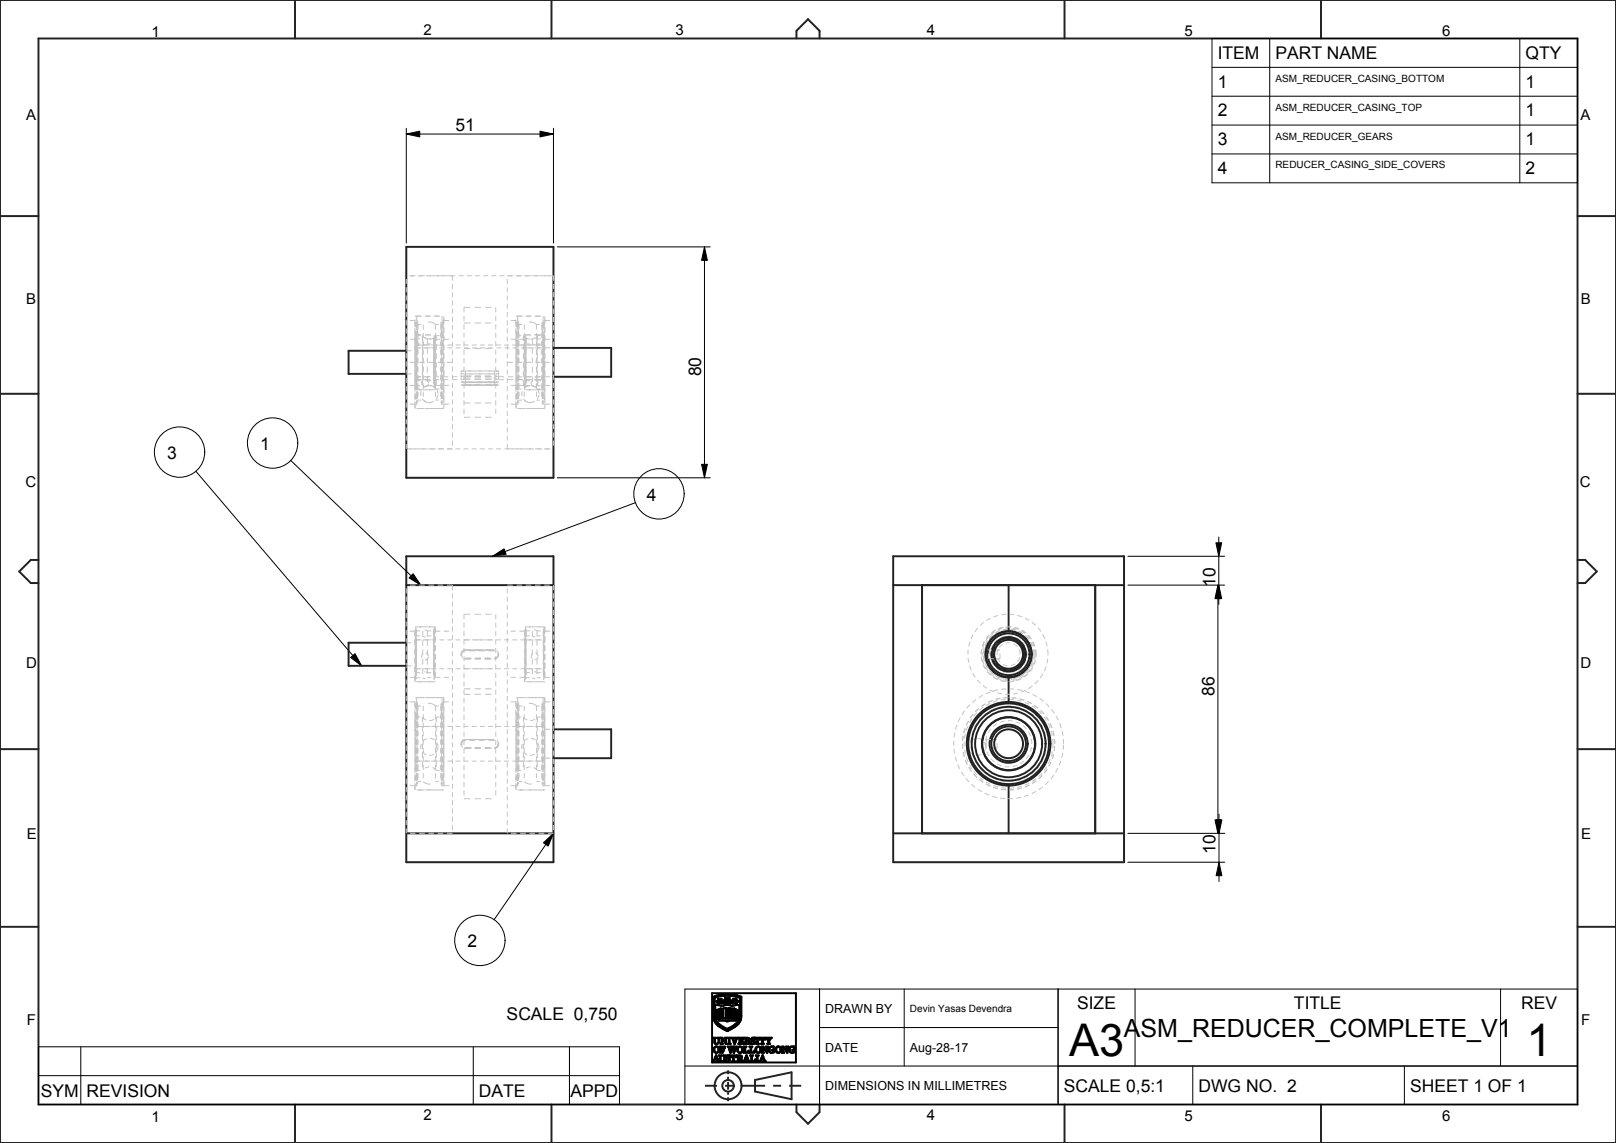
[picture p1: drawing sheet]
<svg xmlns="http://www.w3.org/2000/svg" width="420mm" height="297mm" viewBox="0 0 420 297" stroke-linecap="round" stroke-linejoin="round" font-family="sans-serif">
<defs><g id="words">
<g font-size="11.7">
<text x="277.8" y="274.5">A3</text>
<text x="396.7" y="274.4">1</text>
</g>
<text font-size="6.5" x="292.1" y="269.4">ASM_REDUCER_COMPLETE_V1</text>
<g font-size="4.6">
<text x="316.5" y="15.3">ITEM</text>
<text x="331.5" y="15.3">PART NAME</text>
<text x="396.5" y="15.3">QTY</text>
<text x="316.5" y="22.8">1</text>
<text x="396.5" y="22.8">1</text>
<text x="118.4" y="34">51</text>
<text x="316.5" y="30.3">2</text>
<text x="396.5" y="30.3">1</text>
<text x="316.5" y="37.8">3</text>
<text x="396.5" y="37.8">1</text>
<text x="316.5" y="45.3">4</text>
<text x="396.5" y="45.3">2</text>
<text x="182.2" y="97.8" transform="rotate(-90 182.2 97.8)">80</text>
<text x="43.5" y="119.2">3</text>
<text x="67.7" y="116.9">1</text>
<text x="168.1" y="130.1">4</text>
<text x="315.9" y="152.6" transform="rotate(-90 315.9 152.6)">10</text>
<text x="315.7" y="180.8" transform="rotate(-90 315.7 180.8)">86</text>
<text x="315.9" y="221.9" transform="rotate(-90 315.9 221.9)">10</text>
<text x="121.5" y="246.1">2</text>
<text x="279.9" y="262.3">SIZE</text>
<text x="336.3" y="262.3">TITLE</text>
<text x="395.3" y="262.3">REV</text>
<text x="131.7" y="265">SCALE 0,750</text>
<text x="10.6" y="285">SYM</text>
<text x="22.5" y="285">REVISION</text>
<text x="124.5" y="285">DATE</text>
<text x="148.3" y="285">APPD</text>
<text x="276.5" y="283.8">SCALE 0,5:1</text>
<text x="311.5" y="283.8">DWG NO. 2</text>
<text x="366.5" y="283.8">SHEET 1 OF 1</text>
</g>
<g font-size="3.9">
<text x="39.4" y="9.7">1</text>
<text x="110.1" y="9.1">2</text>
<text x="175.6" y="9.1">3</text>
<text x="240.9" y="9">4</text>
<text x="307.8" y="9.3">5</text>
<text x="374.8" y="9.3">6</text>
<text x="6.8" y="31.1">A</text>
<text x="410.8" y="31.1">A</text>
<text x="6.8" y="78.9">B</text>
<text x="410.8" y="78.9">B</text>
<text x="6.6" y="126.5">C</text>
<text x="410.6" y="126.5">C</text>
<text x="6.8" y="173.5">D</text>
<text x="410.8" y="173.5">D</text>
<text x="6.9" y="217.9">E</text>
<text x="410.9" y="217.9">E</text>
<text x="7" y="266.3">F</text>
<text x="411" y="266.3">F</text>
<text x="39.4" y="291.7">1</text>
<text x="110.1" y="291.1">2</text>
<text x="175.6" y="291.1">3</text>
<text x="240.9" y="291">4</text>
<text x="307.8" y="291.3">5</text>
<text x="374.8" y="291.3">6</text>
</g>
<g font-size="3.3">
<text x="214.5" y="263.3">DRAWN BY</text>
<text x="214.5" y="273.3">DATE</text>
<text x="236.5" y="273.3">Aug-28-17</text>
<text x="214.5" y="283.3">DIMENSIONS IN MILLIMETRES</text>
</g>
<g font-size="2.6">
<text x="331.5" y="21.3">ASM_REDUCER_CASING_BOTTOM</text>
<text x="331.5" y="28.8">ASM_REDUCER_CASING_TOP</text>
<text x="331.5" y="36.3">ASM_REDUCER_GEARS</text>
<text x="331.5" y="43.8">REDUCER_CASING_SIDE_COVERS</text>
<text x="236.5" y="263">Devin Yasas Devendra</text>
</g>
</g></defs>
<g fill="none" stroke="#000" stroke-width=".51">
<path d="M185.1 258.1h21.8v18h-21.8zM185.3 259l1.5-.5 1.8-.2 2.2 .2 1.9 .5-.1 5.6-.3 1-.9 .9-2.4 1.4-1.8-.9-1.1-1-.5-.7-.2-.9zM185.4 259.1l1.7-.5 2.1-.2 2 .2 1.4 .5v5.4l-.4 1.1-.9 .9-2.3 1.3-1.8-1-1.1-.9-.6-1.6zM185.6 259.2l1.5-.5 1.7-.1 2 .1 1.7 .5-.2 5.8-.8 1.2-1.8 1.2a1.14 1.14 0 0 1-1.7-.2l-1.6-1.1-.7-1.2zM185.8 259.3l1.4-.4 1.8-.1 1.8 .1 1.5 .4v4.9l-.2 .8-.9 1.2-2.1 1.3-2.2-1.3-1-1.2-.1-.8zM186.7 259.6l.1 .4zM187 259.9l-.3-.4v.5l-.5 .2 .5 .2-.2 .5h.4l.1-.3M187.1 259.9l.4-.4 .1 .4-.3 .3M187.1 259.9h-.1M187.3 259.7l.1-.1-.2 .3zM188.4 259.2l.5 .1 .1 .4 .2-.4 .4-.1-.1 .6 .6 .2-.3 .3h-.5v.3l-.3 .4-.3-.7h-.4l-.3-.3 .6-.2zM188.6 259.4l.3 .3z"/>
<path d="M189.2 259.4h.3l-.3 .3zM189.5 259.9l.5 .1zM190.6 259.6l.3 .3zM191.4 258.7h.1M191.4 259.6l-.2 .4zM185.4 269.6h.7l-.2 .2v1.1l.4 .3 .4-.3v-1l-.2-.3h.6l-.2 .2-.2 1.3-.5 .2-.5-.2-.1-1.3zM185.8 273.2h.1M185.9 272.1l.4-.1 .3 .3 .1 .8-.3 .4h-.3l-.3-.3zM185.9 261.2l1.8 .2 1.4-.2 1.2 .2 1.8-.2v3.2l-.5 1.1-.9 .9-1.7 .9-1.9-1.1-.7-.7-.4-.9zM186.1 274.5v.1a.3 .3 0 0 1 .2 .3 .3 .3 0 0 1-.4 .3h-.1zM186.1 274.2l.9 1.6h-.8l.3-.1-.2-.5h-.5l-.2 .5 .2 .1h-.5zM186.3 260.2l.3-.1z"/>
<path d="M186.3 264.5h.2zM186.3 262.6l.2 .1zM186.3 263.3l.4 .3-.2 .3-.3-.3zM186.3 262.4l.4 .2-.3 .4-.2-.3zM186.3 263.6h.1M186.3 264.2l.4 .2-.3 .4-.2-.3zM186.7 260.6l.1-.1-.2 .3zM186.8 262.2h.2v2.8v-2.7l-.1 .2v2.6l2.1 .2 2.2-.2v-2.6l-.1-.1v2.6l-.1-2.8h.3v2.1a.62 .62 0 0 1 0 .8 .62 .62 0 0 1-.8 .1l-1.5 .2-.5-.2h-1.7zM186.8 274.2h.7l-.2 .2v1l.5 .4 .4-.4v-.9l-.3-.3h.6l-.2 .2-.2 1.3-.5 .2-.4-.2-.1-1.3zM186.9 260.5l.4-.3-.1 .2zM187.1 260.6h.1M187.1 271.9h1.3v.5l-.4-.4a.35 .35 0 0 0-.4 .2 .35 .35 0 0 0 .2 .5l.3-.3v.7l-.2-.3h-.3v.6l.2 .2h-.7l.2-.3v-1.2z"/>
<path d="M187.2 262.1l-.1 2.7zM187.3 269.6h.4l.9 1.3v-1l-.2-.3h.6l-.3 .3v1.4l-1.1-1.4v1.1l.3 .3h-.6l.2-.3v-1.1zM187.3 262l1.2-.1 .4 .2v.1l-.3-.1 .3 .2v.2l-.3-.1 .3 .2v.2l-.3-.1 .3 .3h-.3l.3 .3-.3-.1 .3 .2v.2l-.3-.1 .3 .2v.1h-.3l.3 .3h-.3l.3 .1v.2l-.3-.1 .3 .2v.2h-1.6zM187.3 260.2l.3 .6-.5-.2M187.3 260.2h.1M187.4 262.8h.5zM187.4 264.4h.5zM187.4 263.9h.5zM187.4 262.5h.5zM187.4 263.6h.5zM187.4 263.1h.5zM187.4 263.1h.1"/>
<path d="M187.4 262.2h.5zM187.5 264.2h.1M187.5 263.4h.3M187.5 260.2h.1M187.5 260.2h.2l.7 .8-.7-.3zM187.7 264.2h-.2M187.7 264.2h.1M187.7 264.2h.2h-.4M187.8 264.2h-.3M187.8 263.3l-.3 .1M187.8 263.3h.1M187.8 263.3v.1"/>
<path d="M187.8 263.4h.1M188.1 260l.4-.1zM188.7 263.5h.1M188.8 260.2l.5 .1-.4 .1zM188.8 274.3l.9-.1v.4l-.4-.3-.4 .2 .8 .7v.4l-.3 .2-.8 .1v-.5l.5 .4 .5-.3-.1-.2-.8-.4zM189.1 262.1l.4-.2 1.3 .1v2.6h-1.3l-.4 .1zM189.2 269.6h.7l-.2 .2v1.2l.2 .3h-.7l.2-.3v-1.2zM189.4 263l.9 .1zM189.4 263h.1M189.4 262.2l.9 .1zM189.4 263.5l.9 .2zM189.4 262.7l.9 .1z"/>
<path d="M189.4 264.3l.8 .1M189.4 263.8l.9 .1zM189.4 264l.9 .2zM189.4 264.1h.1M189.4 263.2l.9 .2zM189.4 262.4l.9 .2zM189.4 264.3h.1M190 274.2h1.3v.5l-.2-.3-.3-.1v1.4l.2 .1h-.8l.3-.1v-1.4l-.3 .1-.3 .3zM190.1 269.6h.7l-.2 .2 .4 1.2 .4-1.1-.2-.3h.6l-.8 1.7zM190.2 263.9h.1M190.2 262.6h.1M190.2 264.4h.1"/>
<path d="M190.4 260.2h.1l-.1 .4-.7 .4zM190.5 260.2h.1M190.7 260.2l-.3 .6 .6-.2 .2 .3h.4l-.3-.5M190.8 260.2l.3 .3h-.2zM190.9 271.3h.1M190.9 262.1l.1 2.7zM190.9 260.1l.3 .3zM190.9 272.8l-.1 .4-.3-1.1 .2-.2h-.7l.3 .4-.4 .9-.3-1.1 .2-.2h-.7l.3 .3 .4 1.4 .5-1.1 .4 1.1 .3-.6M190.9 272.8h.1M191 272.7l.1-.6-.2-.2h.6l-.5 1M191 272.9v.1M191.2 260.4h.1"/>
<path d="M191.2 260.5l.3 .3zM191.3 260.4h.1M191.4 263.5l.2-.1a.27 .27 0 0 1 .3 .2 .27 .27 0 0 1-.2 .3v-.3zM191.4 264.4l.4-.1v.5h-.2l.1-.2zM191.4 262.6l.4-.2v.6h-.2l.1-.3zM191.4 260.1l.4 .1zM191.5 274.2l1.3 .2v.4l-.4 .2 .3 .2 .4 .7-.4-.1-.2-.6-.3-.1h-.2v.6l.3 .1h-.8l.3-.1v-1.3zM191.9 260.2l-.5 .2M191.9 269.6h1.3v.5l-.5-.4a.32 .32 0 0 0-.3 .3 .32 .32 0 0 0 .2 .4l.3-.3v.6l-.3-.2h-.2v.2a.38 .38 0 0 0 .1 .4 .38 .38 0 0 0 .4 0l.4-.3v.5h-1.4l.2-.2 .1-.3-.1-1zM191.9 260.2l-.5-.1v-.6l-.4 .4-.5-.4v.4l.2 .3M191.9 260.2h.1M192 272.1l.5-.1 .3 .3v.8l-.3 .4-.4-.1-.2-.3z"/>
<path d="M192 274.3l.5 .1v.5l-.5 .1zM193.3 271.9h.7l-.3 .2v1.4l.6-.1 .3-.4v.6h-1.4l.3-.2v-1.3zM193.5 269.6l1.2 .2v.4l-.3 .2 .3 .2 .3 .7-.4-.1-.1-.6-.3-.1a.27 .27 0 0 0-.4 .1 .27 .27 0 0 0 .1 .4l.3 .3h-.7l.2-.2v-1.2zM193.9 274.5l.1 .2a.3 .3 0 0 1 .2 .4 .3 .3 0 0 1-.5 0zM193.9 269.7l.6 .1-.1 .5-.5 .1zM194 274.5h.1M194 274.2l.9 1.6h-.8l.2-.1v-.2a.39 .39 0 0 0-.5-.3 .39 .39 0 0 0-.2 .5l.1 .1h-.5zM194.8 271.9h.7l-.2 .2v1.4l.5-.1 .3-.4a.5 .5 0 0 1-.2 .6 .5 .5 0 0 1-.6 0h-.5l.2-.4v-1.1zM194.9 274.2h.8l-.2 .2v1.4l.5-.1 .2-.4 .1 .5h-1.3l.2-.1v-1.3zM195.3 269.8l.9-.2v.5l-.4-.4-.4 .2 .1 .3 .7 .4-.2 .6-.8 .1v-.5l.5 .4 .4-.3-.9-.6zM196.4 274.2h.8l-.3 .2v1.3l.3 .1h-.8l.3-.1v-1.3zM196.5 269.6h.7l-.2 .2v1.2l.2 .3h-.7l.3-.2v-1.2z"/>
<path d="M196.8 272.1l.4-.1 .3 .3v.7l-.2 .5h-.4l-.3-.3v-.6zM197.5 269.6h.8a.4 .4 0 0 1 .5 .1 .4 .4 0 0 1 .1 .4l-.3-.3-.3-.1v1.4l.2 .2h-.7l.2-.2v-1.4l-.3 .1-.2 .3zM198 271.9a1.37 1.37 0 0 1 1.2 1.1l.1 .2v-1l-.3-.3h.7l-.3 .3v1.4l-1.1-1.4v1.1l.3 .3h-.6l.2-.5v-1zM198 272h.1M198.1 274.5l.1 .3a.21 .21 0 0 1 .1 .3 .21 .21 0 0 1-.3-.1zM198.2 274.2l.8 1.6h-.7l.2-.1v-.2a.41 .41 0 0 0-.5-.2 .41 .41 0 0 0-.3 .4l.2 .1h-.5zM199 269.6h.7l-.2 .2 .4 .7 .3-.7-.2-.2h.6l-.7 1v.5l.3 .2h-.8l.3-.2v-.5zM200 272.1l.4-.2h.7v.5l-.4-.4-.4 .1-.3 .7 .2 .5 .4 .2 .3-.1v-.5l-.2-.1h.6l-.2 .7-.6 .1-.6-.3-.2-.6zM202 272.1l.4-.1 .3 .3 .1 .8-.4 .4h-.3l-.3-.3zM203.2 271.9a1.51 1.51 0 0 1 1.3 1.2l.1 .1v-1l-.3-.3h.6l-.2 .3v1.4l-1.2-1.4 .1 1.1 .2 .3h-.6l.2-.3v-.4v-.8zM205.3 272.1l1.1-.2v.5l-.3-.4h-.4l-.3 .3-.1 .5 .2 .5 .4 .2 .3-.1v-.5l-.3-.1h.7l-.2 .7-.6 .1-.6-.3-.2-.6z"/>
<circle cx="189" cy="260" r=".16"/>
<circle cx="186.2" cy="272.8" r=".83"/>
<circle cx="186.5" cy="263.6" r=".09"/>
<circle cx="187" cy="260.2" r=".17"/>
<circle cx="192.3" cy="272.8" r=".82"/>
<circle cx="197" cy="272.7" r=".82"/>
<circle cx="202.3" cy="272.7" r=".82"/>
</g>
<g fill="#000">
<path d="M105.6 34.8l3.5-.7v1.5zM140.3 34.1l3.5 .7-3.5 .8zM183.1 64.2l.7 3.5h-1.5zM182.3 120.7h1.5l-.7 3.5zM107.4 149.1l2 2.9-3.1-1.8zM128 144.5l3-1.9 .5 1.4zM316.5 152l.8 3.5h-1.5zM316 141h1.5l-.7 3.5zM316.8 152l.7 3.5h-1.5zM91.1 170.8l1.2-.9 1.7 3.1zM141.2 219l2.6-2.5-1.3 3.4zM315.8 213h1.5l-.8 3.5z"/>
<path d="M316.1 213h1.5l-.8 3.5zM316.8 224l.8 3.5h-1.5z"/>
</g>
<g fill="none" stroke="#000" stroke-width=".26">
<path d="M315 10h95v37.5h-95zM315 17.5h95M330 10v37.5M395 10v37.5M105.6 34.8l3.5-.7v1.5zM105.6 33.3v29.9M105.6 34.8h38.2M140.3 34.1l3.5 .7-3.5 .8zM143.8 33.3v29.9M315 25h95M315 32.5h95M315 40h95"/>
<path d="M144.8 64.2h39.8M183.1 64.2l.7 3.5h-1.5zM183.1 64.2v60M75.6 119.6l33.8 32.4M50.9 122.5l43.1 50.5M144.8 124.2h39.8M165.1 130.6l-37.1 13.9M182.3 120.7h1.5l-.7 3.5zM316.8 139.5v17.5M107.4 149.1l2 2.9-3.1-1.8zM128 144.5l3-1.9 .5 1.4zM293.1 152h25.2"/>
<path d="M293.1 144.5h25.2M316 141h1.5l-.7 3.5zM316.5 152l.8 3.5h-1.5zM316.5 152v64.5M316.8 152l.7 3.5h-1.5zM91.1 170.8l1.2-.9 1.7 3.1zM141.2 219l2.6-2.5-1.3 3.4zM143.8 216.5l-15.4 22.5M293.1 216.5h25.2M315.8 213h1.5l-.8 3.5zM316.1 213h1.5l-.8 3.5zM316.8 211.5v17.5"/>
<path d="M293.1 224h25.2M316.8 224l.8 3.5h-1.5zM178 257h232v30h-232zM213 257v30M235 257v20M275 257v30M295 257v20M390 257v20M10 272h151v15h-151zM10 279.5h151M21 272v15M123 272v15"/>
<path d="M148 272v15M178 277h232M213 267h62M310 277v10M365 277v10"/>
<circle cx="46.7" cy="117.5" r="6.5"/>
<circle cx="70.8" cy="115.1" r="6.5"/>
<circle cx="171.3" cy="128.3" r="6.5"/>
<circle cx="124.7" cy="244.4" r="6.5"/>
</g>
<g fill="none" stroke="#222226" stroke-width=".51">
<path d="M0 0h420v297h-420zM10 10h400v277h-400zM76.7 0v10M143.3 0v10M207 10v-2l3-3 3 3v2M276.7 0v10M343.3 0v10M0 56.2h10M410 56.2h10M105.6 64.2h38.2v60h-38.2zM0 102.3h10M410 102.3h10"/>
<path d="M10 145.5h-2l-3 3 3 3h2M105.6 144.5h38.2v79.5h-38.2zM105.6 152h38.2M232.1 144.5h60v79.5h-60zM232.1 152h60M239.6 152v64.5M284.6 152v64.5M410 145.5h2l3 3-3 3h-2M0 194.7h10M410 194.7h10M105.6 216.5h38.2M232.1 216.5h60"/>
<path d="M0 240.8h10M410 240.8h10M189.2 278.1v1M189.2 279.8v.7M76.7 287v10M143.3 287v10M183.2 282.1h3.2M188.4 282.1h2.1M189.2 281.1v2M189.2 283.8v.7M189.2 285.1v1M192.6 282.1h.1"/>
<path d="M192.6 282.1h6.3M196.2 280.6l9.5-2v7l-9.5-2zM200.9 282.1h2.1M205.1 282.1h3.1M207 287v2l3 3 3-3v-2M276.7 287v10M343.3 287v10"/>
<circle cx="262.1" cy="170" r="5.9"/>
<circle cx="262.1" cy="170" r="5.4"/>
<circle cx="262.1" cy="170" r="4"/>
<circle cx="262.1" cy="170" r="4.4"/>
<circle cx="262.1" cy="193.3" r="10.5"/>
<circle cx="262.1" cy="193.3" r="8.7"/>
<circle cx="262.1" cy="193.3" r="9.6"/>
<circle cx="262.1" cy="193.3" r="6.9"/>
<circle cx="262.1" cy="193.3" r="6.8"/>
<circle cx="262.1" cy="193.3" r="5"/>
<circle cx="189.2" cy="282.1" r="3.5"/>
<circle cx="189.2" cy="282.1" r="1.5"/>
</g>
<g fill="none" stroke="#c2c2cc" stroke-width=".26">
<path d="M106.4 71.7h1.3M108.6 71.7h1.2M110.7 71.7h1.3M112.8 71.7h1.3M114.9 71.7h1.3M117.1 71.7h1.2M119.2 71.7h1.3M121.3 71.7h1.3M123.4 71.7h1.3M125.6 71.7h1.2M127.7 71.7h1.3M129.8 71.7h1.3"/>
<path d="M131.9 71.7h1.3M134.1 71.7h1.2M136.2 71.7h1.3M138.3 71.7h1.3M140.4 71.7h1.3M142.6 71.7h1.2M107.8 89.2h.1M107.8 90.2h.1M107.8 83.5v1.4M107.8 85.8v1.4M107.8 88.1v1.4M107.8 90.5v1.3"/>
<path d="M107.8 92.8v1.4M107.8 95.1v1.4M107.8 97.4v1.4M107.8 99.7v1.4M107.8 98.6h.1M107.8 89.7h.1M107.8 87.7h.1M107.8 83.7h.1M107.8 89.2l.1 .1M107.9 90.2v.1M107.9 89.3v.1M107.9 90.3h.1"/>
<path d="M107.9 89.4h.1M107.9 87.2h.1M107.9 98h.1M107.9 87.1h.1M107.9 89.4l.1 .1M107.9 96.3v1.6M107.9 98.4v1.8M107.9 90.3v.1M107.9 90.4h.1M107.9 87.2v1.8M107.9 89.5v1.6M107.9 91.8v1.5"/>
<path d="M107.9 94.2v1.3M107.9 87.2h.2M108 82.3h-.1M108 98.8h-.1M108 97.9l-.1 .1M108 87.1h-.1M108 89.5h.1M108 82.3h.1M108 98.8h.1M108 83.7v1.4M108 86v1.4M108 88.3v10.7"/>
<path d="M108 100v1.4M108 89.5v.1M108 87h.1M108 97.9h.1M108 87.6h.1M108 89.6h.1M108 98.6h.1M108 89.7h.1M108.1 99.8v.3M108.1 97.9h.1M108.1 87h.1M108.1 87v13.3"/>
<path d="M108.1 97.9h1.4M108.1 90.4h1.4M108.1 87h1.4M108.1 87.6h.1M108.1 88.2v.3M108.1 87.7v.3M108.1 98.7l-.1 .1M108.1 82.2l-.1 .1M108.1 87.7v1.3M108.1 94.2v1.3M108.1 96.3v1.4M108.1 98.4v1.3"/>
<path d="M108.1 87.7l.1 .3M108.1 89.7v1.4M108.1 91.9v1.4M108.1 89.7h.1M108.1 98.7h.1M108.1 82.2h.1M108.1 99l.1 .6M108.2 87.6h.1M108.2 98.7h.1M108.2 89.6l-.1 .1M108.2 87.7h.1M108.2 89.6h.1"/>
<path d="M108.2 98.7h-.1M108.2 87.7v1.3M108.2 89.9v1.2M108.2 92v1.3M108.2 94.2v1.2M108.2 96.3v1.3M108.2 98.4v1.3M108.2 88.7l-.1 .6M108.2 87.7v.2M108.2 98.9h1M108.2 89.4h1M108.2 83.4h.1"/>
<path d="M108.2 82.2h-.1M108.2 90.5l.1 1.6M108.2 92.9v1.5M108.3 83.4h.1M108.3 83.7v1.4M108.3 86v1.4M108.3 95.3l-.1 1.5M108.3 97.6l-.1 1.7M108.3 100v1.4M108.3 83.7v.5M108.3 83.7h.1M108.3 98.7h-.1"/>
<path d="M108.3 82.2h-.1M108.3 82.2h.1M108.3 82.2v1.3M108.3 84.3v1.5M108.3 86.5v1.5M108.3 88.7v1.4M108.3 90.9v1.3M108.3 93.1v1.3M108.3 89.7h1.3M108.3 82.2h1.3M108.3 95.2v1.4M108.3 97.3v1.4"/>
<path d="M108.3 99.5v1.4M108.3 84.6v.5M108.4 83.4h.1M108.4 86v15.4M108.4 87.2h.8M108.4 83.4v.1M108.5 83.5h.1M108.5 84.2l-.1-.5v1.4M108.5 83.6h.1M108.5 83.6v.1M108.5 83.7v1.4M108.5 86v1.4"/>
<path d="M108.5 88.3v1.4M108.5 90.7v1.4M108.5 93v1.4M108.5 95.3v1.4M108.5 97.6v1.4M108.5 100v1.4M108.5 85.4l-.1 1.1M108.5 83.7l.1 .4M108.6 86.5v1.3M108.6 88.7v1.3M108.6 90.9v1.3M108.6 93.1v1.3"/>
<path d="M108.6 95.2v1.4M108.6 97.4v1.3M108.6 99.6v1.3M109.2 88.1h-1l.1 1.6M109.5 84.3h-.9v1.3M109.6 98.7h-1.3M109.8 89.5v1.4M109.8 91.8v1.4M109.8 94.2v1.3M109.8 96.5v1.4M109.8 98.8v1.4M109.9 89.4l.7 .2"/>
<path d="M109.9 88.1v1.4M109.9 90.5v1.5M109.9 92.9v1.5M109.9 95.4v1.4M109.9 97.8v1.5M110 84.3v1.3M110 86.5v1.3M110 88.7v1.3M110 90.9v1.3M110 93.1v1.3M110 95.2v1.4M110 97.4v1.3"/>
<path d="M110 99.6v1.3M110.3 98.7l1.8 .2M110.3 87.8l.8 .3M110.5 97.9h1.4M110.5 90.4h1.4M110.5 87h1.4M110.5 98.7h1.3M110.5 89.7h1.3M110.5 82.2h1.3M110.8 88l-1-.8v1.4M111.1 88.1v1.4M111.1 90.5v1.5"/>
<path d="M111.1 92.9v1.5M111.1 95.4v1.4M111.1 97.8v1.5M111.1 89.4h1M111.1 88.1h.9M111.2 83.7l1.1 .1 .9 .5M112.7 98.7h1.3M112.7 89.7h1.3M112.7 82.2h1.3M112.7 88.1v1.4M112.7 90.5v1.5M112.7 92.9v1.5"/>
<path d="M112.7 95.4v1.4M112.7 97.8v1.5M112.7 87.9l.1-.2v1.3M112.8 89.6h.1M112.8 89.9v1.2M112.8 92v1.3M112.8 94.2v1.2M112.8 96.3v1.3M112.8 98.4v1.3M112.8 88.7v.6M112.8 98.7h.1M112.8 89.6v1.5"/>
<path d="M112.8 87.8l-1.2 .3M112.8 99v.6M112.8 98.6h.1M112.8 91.9v1.4M112.8 87.7v1.3M112.8 94.2v1.3M112.8 96.3v1.4M112.8 87.7l.1 .3M112.8 87.7v.3M112.9 88.2v.3M112.9 87v13.3M112.9 99.8v.3"/>
<path d="M112.9 90.4h.1M112.9 87.6h.1M112.9 89.7h.1M112.9 89.7v1.4M112.9 91.9v1.4M112.9 94.2v1.3M112.9 96.4v1.3M112.9 98.6h.1M113 90.4h-.1M113 87.6h.1M113 90.4h.1M113 97.9v.1"/>
<path d="M113 87.1h.1M113 87.7h.1M113 87.7v1.3M113 89.9v1.2M113 92v1.3M113 94.2v1.2M113 96.3v1.3M113 98.4v1.3M113 90.3h.1M113.1 98h.1M113.1 87.1v.1M113.1 87.2h.1"/>
<path d="M113.1 98v.1M113.1 98.1h.1M113.1 87.2v.1M113.1 87.3v1.3M113.1 89.6v1.3M113.1 91.9v1.3M113.1 94.2v1.3M113.1 96.5v1.3M113.1 98.8v1.3M113.2 84.3v1.3M113.2 86.5v1.3M113.2 88.7v1.3"/>
<path d="M113.2 90.9v1.3M113.2 93.1v1.3M113.2 95.2v1.4M113.2 97.4v1.3M113.2 99.6v1.3M113.2 84.3h.8M113.4 89.5v1.4M113.4 91.8v1.4M113.4 94.2v1.3M113.4 96.5v1.4M113.4 98.8v1.4M114.2 87.2h-.8v1.4"/>
<path d="M114.6 84.3v1.3M114.6 86.5v1.3M114.6 88.7v1.3M114.6 90.9v1.3M114.6 93.1v1.3M114.6 95.2v1.4M114.6 97.4v1.3M114.6 99.6v1.3M114.6 84.1l.1-.4v1.4M114.7 86v1.4M114.7 88.3v1.4M114.7 90.7v1.4"/>
<path d="M114.7 93v1.4M114.7 95.3v1.4M114.7 97.6v1.4M114.7 100v1.4M114.7 85.4l.1 1.1M114.8 83.7v1.4M114.8 86v15.4M114.8 83.7l-.1 .5M114.8 83.7h.1M114.9 95.2v1.4M114.9 97.3v1.4M114.9 99.5v1.4"/>
<path d="M114.9 84.6v.5M114.9 83.4h.1M114.9 98.7h.1M114.9 89.7h.1M114.9 82.2h.1M114.9 82.2v1.3M114.9 84.3v1.5M114.9 86.5v1.5M114.9 88.7v1.4M114.9 90.9v1.3M114.9 93.1v1.3M114.9 84.2v-.5v1.4"/>
<path d="M114.9 89.6v.1M114.9 86v1.4M114.9 88.3v1.4M114.9 90.7v1.4M114.9 93v1.4M114.9 95.3v1.4M114.9 97.6v1.4M114.9 100v1.4M114.9 87.2h.2M115 83.4h.1M115 89.6h-.1M115 89.6h.1"/>
<path d="M115.1 83.4v.1M115.1 89.6h-.1M115.1 83.5h.1M115.1 89.6h.1M115.2 89.6h-.1M115.2 83.5h.1M115.2 82.2v.1M115.2 98.7v.1M115.2 83.5v.1M115.2 98.8h.1M115.2 89.5v.1M115.2 82.3h.1"/>
<path d="M115.2 83.6h.1M115.2 83.6v.1M115.2 83.7v1.4M115.2 86v1.4M115.2 88.3v1.4M115.2 90.7v1.4M115.2 93v1.4M115.2 95.3v1.4M115.2 97.6v1.4M115.2 100v1.4M115.2 83.7h.1M115.2 89.5h.1"/>
<path d="M115.3 87.2v1.4M115.3 89.5v1.4M115.3 91.8v1.4M115.3 94.2v1.3M115.3 96.5v1.4M115.3 98.8v1.4M115.3 89.5h-.1M115.3 98.8v.1M115.3 82.3v.1M115.3 98.9v.1M115.3 82.4v.1M115.3 99v.1"/>
<path d="M115.3 82.5v.1M115.3 87.3h.1M115.3 99.1h.1M115.3 82.6h.1M115.3 82.6v1.4M115.3 84.9v1.4M115.3 96.5v1.3M119.8 100h.1M119.8 99.2h.1M119.9 99.2h-.1M119.9 100h-.1M119.9 99.3l.1 .1"/>
<path d="M120 99.4h.1M120.3 100h.7M120.5 100h-.6M120.5 99.2h-.6M120.6 99.4h-.5M121 100h1.5M121 97.9v2.3M122 100h1.5M123.5 100h1.5M124.5 100h1.5M126 100h1.5M127 100h1.5"/>
<path d="M128.5 97.9v2.3M128.5 100h.6M129 99.4h-8.6M129.1 99.2h-8.8M129.3 99.4h-.5M129.4 99.4h.1M129.4 100h-.5M129.5 100h-.1M129.5 99.2h-.6M129.5 99.3l-.1 .1M129.5 99.2h.1M129.5 100h.1"/>
<path d="M129.6 100h.1M129.6 99.2h.1M134.1 89.2h.1M134.1 83.5v1.4M134.1 85.8v1.4M134.1 88.1v1.4M134.1 90.5v1.3M134.1 92.8v1.4M134.1 95.1v1.4M134.1 97.4v1.4M134.1 99.7v1.4M134.1 83.7h.1"/>
<path d="M134.1 89.2v.1M134.1 89.3v.1M134.1 89.4h.1M134.1 87.2h.1M134.2 89.4v.1M134.2 87.2h.1M134.2 87.2v1.4M134.2 89.5v1.4M134.2 91.8v1.4M134.2 94.2v1.3M134.2 96.5v1.4M134.2 98.8v1.4"/>
<path d="M134.2 87.2h.2M134.2 98.8h.1M134.2 82.3h.1M134.2 89.5h.1M134.2 83.7v1.4M134.2 86v1.4M134.2 88.3v1.4M134.2 90.7v1.4M134.2 93v1.4M134.2 95.3v1.4M134.2 97.6v1.4M134.2 100v1.4"/>
<path d="M134.2 89.5l.1 .1M134.3 98.8h-.1M134.3 82.3h-.1M134.3 89.6h.1M134.4 98.7l-.1 .1M134.4 82.2l-.1 .1M134.4 98.7h.1M134.4 82.2h.1M134.5 83.4h-.1M134.5 98.7h-.1M134.5 82.2h-.1M134.5 83.4h.1"/>
<path d="M134.5 83.7v1.4M134.5 86v1.4M134.5 88.3v1.4M134.5 90.7v1.4M134.5 93v1.4M134.5 95.3v1.4M134.5 97.6v1.4M134.5 100v1.4M134.5 83.7v.5M134.5 83.7h.1M134.5 98.7h.1M134.5 82.2h.1"/>
<path d="M134.5 82.2v1.3M134.5 84.3l.1 1.5M134.5 86.5l.1 1.5M134.5 88.7l.1 1.4M134.5 90.9l.1 1.3M134.5 93.1v1.3M134.5 89.7h1.4M134.5 82.2h1.4M134.6 95.2l-.1 1.4M134.6 97.3l-.1 1.4M134.6 99.5l-.1 1.4M134.6 84.6l-.1 .5"/>
<path d="M134.6 83.4h.1M134.6 86v15.4M134.6 87.2h.9M134.7 83.4v.1M134.7 83.5h.1M134.7 84.2l-.1-.5v1.4M134.7 83.6h.1M134.8 83.6h.1M134.8 83.6v.1M134.8 83.7v1.4M134.8 86v1.4M134.8 88.3v1.4"/>
<path d="M134.8 90.7v1.4M134.8 93v1.4M134.8 95.3v1.4M134.8 97.6v1.4M134.8 100v1.4M134.8 85.4l-.1 1.1M134.8 83.7v.4M134.9 86.5v1.3M134.9 88.7v1.3M134.9 90.9v1.3M134.9 93.1v1.3M134.9 95.2v1.4"/>
<path d="M134.9 97.4v1.3M134.9 99.6v1.3M135.7 84.3h-.8v1.3M135.9 98.7h-1.4M136 89.5v1.4M136 91.8v1.4M136 94.2v1.3M136 96.5v1.4M136 98.8v1.4M136.3 84.3v1.3M136.3 86.5v1.3M136.3 88.7v1.3"/>
<path d="M136.3 90.9v1.3M136.3 93.1v1.3M136.3 95.2v1.4M136.3 97.4v1.3M136.3 99.6v1.3M136.3 87.3h.1M136.3 99.7v1.4M136.3 90.2h.1M136.3 88.2v1.4M136.3 90.5v1.4M136.3 92.8v1.4M136.3 95.1v1.4"/>
<path d="M136.3 97.4v1.4M136.3 87.7l.1 1.3M136.3 98.6h.1M136.3 89.7h.1M136.4 90.2v.1M136.4 90.3h.1M136.4 87.1h.1M136.4 90.3v.1M136.4 98h.1M136.4 89.9v1.2M136.4 92v1.3M136.4 94.2v1.2"/>
<path d="M136.4 96.3v1.3M136.4 98.4v1.3M136.4 90.4h.1M136.4 97.9v.1M136.5 97.9h.1M136.5 87v.1M136.5 87h.1M136.5 91.9v1.4M136.5 94.2v1.3M136.5 96.4v1.3M136.5 98.6h.1M136.5 87.6h.1"/>
<path d="M136.5 89.7v1.4M136.5 87.7h.1M136.5 87.7l.1 .3M136.6 97.9h-.1M136.6 87h-.1M136.6 99.8v.3M136.6 97.9h.1M136.6 87h.1M136.6 87v13.3M136.6 97.9h1.4M136.6 90.4h1.4M136.6 87h1.4"/>
<path d="M136.6 88.2v.3M136.6 87.6h.1M136.6 94.2v1.3M136.6 96.3v1.4M136.6 98.4v1.3M136.6 89.7v1.4M136.6 91.9v1.4M136.6 89.7h.1M136.6 99l.1 .6M136.7 88l-.1-.3v1.3M136.7 98.7h.1M136.7 89.6h.1"/>
<path d="M136.7 87.7h.1M136.7 87.7v1.3M136.7 89.9v1.2M136.7 92v1.3M136.7 94.2v1.2M136.7 96.3v1.3M136.7 98.4v1.3M136.7 98.9h1M136.7 89.4h1M136.7 88.7l-.1 .6M136.7 87.7v.2M136.7 90.5v1.5"/>
<path d="M136.7 92.9v1.5M136.7 95.4v1.4M136.7 97.8v1.5M136.7 98.7h1.4M136.7 89.7h1.4M136.7 82.2h1.4M137 88l-1-.8v1.4M137.5 83.7l1 .1 .9 .5M137.7 88.1h-1v1.4M138.4 89.4l.7 .2M138.4 88.1v1.4M138.4 90.5v1.5"/>
<path d="M138.4 92.9v1.5M138.4 95.4v1.4M138.4 97.8v1.5M138.8 87.8l.8 .3M138.8 98.7l1.8 .2M138.9 98.7h1.4M138.9 89.7h1.4M138.9 82.2h1.4M139 97.9h1.4M139 90.4h1.4M139 87h1.4M139 87.8l-1.2 .3"/>
<path d="M139.4 84.3v1.3M139.4 86.5v1.3M139.4 88.7v1.3M139.4 90.9v1.3M139.4 93.1v1.3M139.4 95.2v1.4M139.4 97.4v1.3M139.4 99.6v1.3M139.4 84.3h.9M139.6 88.1v1.4M139.6 90.5v1.5M139.6 92.9v1.5"/>
<path d="M139.6 95.4v1.4M139.6 97.8v1.5M139.6 89.4h1M139.6 88.1h.9M139.7 89.5v1.4M139.7 91.8v1.4M139.7 94.2v1.3M139.7 96.5v1.4M139.7 98.8v1.4M140.5 87.2h-.8v1.4M140.8 84.3v1.3M140.8 86.5v1.3"/>
<path d="M140.8 88.7v1.3M140.8 90.9v1.3M140.8 93.1v1.3M140.8 95.2v1.4M140.8 97.4v1.3M140.8 99.6v1.3M140.9 84.1v-.4v1.4M140.9 86v1.4M140.9 88.3v1.4M140.9 90.7v1.4M140.9 93v1.4M140.9 95.3v1.4"/>
<path d="M140.9 97.6v1.4M140.9 100v1.4M140.9 85.4l.1 1.1M141.1 83.7v1.4M141.1 86v15.4M141.1 83.7h.1M141.1 83.7l-.1 .5M141.1 95.2v1.4M141.1 97.3v1.4M141.1 99.5v1.4M141.1 84.6l.1 .5M141.1 83.4h.1"/>
<path d="M141.1 98.7h.1M141.1 89.7h.1M141.1 82.2h.1M141.1 82.2v1.3M141.1 84.3v1.5M141.1 86.5v1.5M141.1 88.7v1.4M141.1 90.9v1.3M141.1 93.1v1.3M141.1 84.2l.1-.5v1.4M141.2 83.4h-.1M141.2 89.6l-.1 .1"/>
<path d="M141.2 83.4h.1M141.2 86v1.4M141.2 95.3v1.5M141.2 97.6v1.7M141.2 100v1.4M141.2 87.2h.2M141.2 88.1v1.6M141.2 90.5v1.6M141.2 92.9v1.5M141.2 87.9l.1-.2v1.3M141.2 89.6h.1M141.3 89.6h.1"/>
<path d="M141.3 89.9v1.2M141.3 92v1.3M141.3 94.2v1.2M141.3 96.3v1.3M141.3 98.4v1.3M141.3 88.7v.6M141.3 89.6h-.1M141.3 83.4h.1M141.3 98.7h.1M141.3 98.6v.1M141.3 99v.6M141.3 98.6h.1"/>
<path d="M141.3 89.7v1.4M141.3 91.9v1.4M141.3 87.7v1.3M141.3 94.2v1.3M141.3 96.3v1.4M141.3 87.7l.1 .3M141.3 87.7v.3M141.3 83.4l.1 .1M141.4 83.5h.1M141.4 87.6h.1M141.4 88.2v.3M141.4 97.9h.1"/>
<path d="M141.4 90.4h.1M141.4 87h.1M141.4 89.6h-.1M141.4 87v13.3M141.4 99.8v.3M141.4 89.6h.1M141.4 89.7h.1M141.4 98.7v.1M141.4 82.2v.1M141.4 83.5v.1M141.4 98.8h.1M141.4 89.5v.1"/>
<path d="M141.4 82.3h.1M141.4 83.6h.1M141.5 83.6h.1M141.5 83.6v.1M141.5 83.7v1.4M141.5 86v1.4M141.5 88.3v10.7M141.5 100v1.4M141.5 83.7h.1M141.5 98.8h.1M141.5 89.5h-.1M141.5 82.3h.1"/>
<path d="M141.5 87.6h.1M141.5 89.5h.1M141.5 90.4h.1M141.5 97.9v.1M141.5 87.2v1.8M141.5 89.5v1.6M141.5 91.8v1.5M141.5 94.2v1.3M141.5 98.8l.1 .1M141.5 82.3l.1 .1M141.5 87.1h.1M141.5 90.3v.1"/>
<path d="M141.5 87.7h.1M141.5 96.3v1.6M141.5 98.4v1.8M141.5 98.6h-.1M141.5 98h.1M141.5 90.3h.1M141.6 90.3h-.1M141.6 98h.1M141.6 87.1v.1M141.6 98.9v.1M141.6 82.4v.1M141.6 87.2h.1"/>
<path d="M141.6 99v.1M141.6 82.5v.1M141.6 98v.1M141.6 98.1h.1M141.6 99.1h.1M141.6 82.6h.1M141.6 87.3h.1M141.6 87.2v.1M141.6 82.6v1.4M141.6 84.9v1.4M141.6 87.2v1.4M141.6 89.5v1.4"/>
<path d="M141.6 91.8v1.4M141.6 94.2v1.3M141.6 96.5v1.3M141.6 98.8v1.4M105.6 116.7h1.3M107.7 116.7h1.3M107.8 105.7h.1M107.8 101.1h.1M107.8 101h.1M107.8 102v1.4M107.8 104.3v1.4M107.8 104.6h.1"/>
<path d="M107.8 100.6h.1M107.8 105.7l.1 .1M107.9 101.1v.1M107.9 105.8v.1M107.9 101.2h.1M107.9 105.9h.1M107.9 105.9l.1 .2M107.9 100.6h.1M107.9 101.1h.1M107.9 101.1h.2M107.9 100.7h.1M108 100.7h.1"/>
<path d="M108 104.6v.1M108 102.3v1.4M108 104.7h.1M108 104.7v.1M108 104.8h.1M108 106.1h.1M108.1 100.3l-.1 .3 .2-.3M108.1 104.8h.1M108.1 101.3h1.4M108.1 104.8v.1M108.1 100.7h.1M108.1 104.9h.1"/>
<path d="M108.2 104.9h.1M108.2 100.4v.2M108.2 100.2h1M108.3 102.3v1.4M108.3 103.2v.5M108.3 104.1v.5M108.3 104v1.3M108.3 106.2h1.3M108.3 104.9h.1M108.3 101.6v1.5M108.4 102.3v1.4M108.4 101.1h.8"/>
<path d="M108.4 101.8l.1 1.1M108.5 104.1l-.1 .5M108.5 102.3v1.4M108.6 104.2l-.1 .4M108.6 101.8v1.3M108.6 104h.1M108.6 104h.9M109.8 101.1h.1M109.8 116.7h1.3M109.9 100.2l.7 .3M110 101.8v1.3M110 104h.1"/>
<path d="M110 104l.9 .5 1 .1M110.5 101.3h1.4M110.5 106.2h1.3M111.1 100.2h.9M111.6 100.2l-1.2 .3M112 116.7h1.2M112.4 100.3l1 .8M112.7 106.2h1.3M112.7 100.4l.1 .2M112.8 100.6h.1M112.8 100.3l.1 .3v-.3M112.8 100.7h.1"/>
<path d="M112.9 101.3h.1M112.9 100.7h.1M113 101.3h-.1M113 101.2v.1M113 100.6h.1M113 101.2h.1M113.1 101.2h-.1M113.1 101.1h.1M113.2 101.8v1.3M113.2 104h.1M113.2 104h.8M113.4 101.1h.1"/>
<path d="M113.4 101.1h.8M114.1 116.7h1.3M114.6 101.8v1.3M114.6 104h.1M114.6 104.2l.1 .5M114.7 102.3v1.4M114.7 104.7h.1M114.7 104.7v.1M114.7 104.8h.1M114.7 104.1l.2 .5M114.8 101.8l-.1 1.1M114.8 104.8v.1"/>
<path d="M114.8 104.9h.1M114.8 102.3v1.4M114.9 104.9h.1M114.9 101.6v1.5M114.9 106.2h.1M114.9 104v1.3M114.9 104.1v.5M114.9 103.2v.5M114.9 106.1v.1M114.9 102.3v1.4M114.9 101.1h.2M115 106.1h-.1"/>
<path d="M115 104.9h.1M115 106.1h.1M115.1 106.1h-.1M115.2 106l-.1 .1M115.2 102.3v1.4M115.2 104.6h.1M115.2 106h.1M115.3 101.1h.1M115.3 106h-.1M115.3 101.1v1.4M115.3 103.4v1.4M116.2 116.7h1.3"/>
<path d="M118.3 116.7h1.3M119.9 100l.1 .2M120 100.2h.1M120 100.1v.1M120 100.1h.1M120.5 116.7h1.2M120.6 100.1h-.5M122.6 116.7h1.3M124.7 116.7h1.3M126.8 116.7h1.3M129 116.7h1.2M129 100.1l-8.6 .1"/>
<path d="M129.4 100.2h-.6M129.4 100.2h.1M129.5 100l-.1 .2M131.1 116.7h1.3M133.2 116.7h1.3M134.1 105.7h.1M134.1 101h.1M134.1 102v1.4M134.1 104.3v1.4M134.1 104.6h.1M134.1 105.7v.1M134.1 105.8v.1"/>
<path d="M134.1 101.1h.1M134.1 105.9h.1M134.2 105.9l.1 .2M134.2 101.1h.1M134.2 101.1h.2M134.2 102.3v1.4M134.2 104.6v.1M134.2 104.7h.1M134.2 104.7l.1 .1M134.3 104.8h.1M134.3 106.1h.1M134.3 104.8l.1 .1"/>
<path d="M134.4 104.9h.1M134.5 104.9h.1M134.5 102.3v1.4M134.5 103.2l.1 .5M134.5 104.1l.1 .5M134.5 104v1.3M134.5 106.2h1.4M134.6 101.6l-.1 1.5M134.6 104.9h-.1M134.6 102.3v1.4M134.6 101.1h.9M134.7 101.8l.1 1.1"/>
<path d="M134.7 104.1l-.1 .5M134.8 102.3v1.4M134.8 104.2v.4M134.9 101.8v1.3M134.9 104h.1M134.9 104h.8M135.3 116.7h1.3M136 101.1h.1M136.3 101.8v1.3M136.3 104h.1M136.3 104l.9 .5 1 .1M136.3 100.6h.1"/>
<path d="M136.3 101.1h.1M136.4 101.1h.1M136.4 101.1v.1M136.4 101.2h.1M136.4 100.6h.1M136.4 100.7h.1M136.5 100.7h.1M136.5 100.6h.1M136.6 100.7h-.1M136.6 100.3l-.1 .3M136.6 101.3h1.4M136.7 100.3l-.1 .3"/>
<path d="M136.7 100.4v.2M136.7 100.2h1M136.7 106.2h1.4M137.5 116.7h1.2M137.8 100.2l-1.2 .3M138.4 100.2l.7 .3M138.7 100.3l1 .8M138.9 106.2h1.4M139 101.3h1.4M139.4 101.8v1.3M139.4 104h.1M139.4 104h.9"/>
<path d="M139.6 100.2h.9M139.6 116.7h1.3M139.7 101.1h.1M139.7 101.1h.8M140.8 101.8v1.3M140.8 104h.1M140.9 104.2v.5M140.9 102.3v1.4M140.9 104.7h.1M140.9 104.7v.1M140.9 104.8h.1M141 104.1l.1 .5"/>
<path d="M141 104.8h.1M141 101.8l-.1 1.1M141 104.8v.1M141 104.9h.1M141.1 102.3v1.4M141.1 104.9h.1M141.1 101.6v1.5M141.1 106.2h.1M141.1 104v1.3M141.1 104.1l.1 .5M141.2 103.2l-.1 .5M141.2 104.9h.1"/>
<path d="M141.2 106.1l-.1 .1M141.2 102.3v1.4M141.2 101.1h.2M141.2 100.4l.1 .2M141.2 106.1h.1M141.3 100.6h.1M141.3 104.9h-.1M141.3 100.3v.3l.1-.3M141.3 100.7h.1M141.3 106.1h-.1M141.3 106.1h.1M141.4 100.7h.1"/>
<path d="M141.4 101.3h.1M141.4 106l-.1 .1M141.5 102.3v1.4M141.5 104.6h.1M141.5 106h-.1M141.5 101.3h-.1M141.5 106h.1M141.5 101.2h.1M141.5 101.1h.1M141.5 100.6h.1M141.6 101.1h-.1M141.6 101.2h-.1"/>
<path d="M141.6 101.1h.1M141.6 101.1v1.4M141.6 103.4v1.4M141.7 116.7h1.3M107.8 166v.1M107.8 176.9h.1M107.8 164v1.4M107.8 166.3v1.4M107.8 168.6v1.4M107.8 170.9v1.4M107.8 173.2v1.4M107.8 175.5v1.4"/>
<path d="M107.8 176.4h.1M107.8 174.4h.1M107.8 165.6h.1M107.8 163.6h.1M107.8 166.1h.1M107.8 177h.1M107.9 166.1h.1M107.9 177h.1M107.9 166.2h.1M107.9 177v.1M107.9 163h.1M107.9 177.1h.1"/>
<path d="M107.9 173.8v.1M107.9 176.4v.1M107.9 163.6v1.3M107.9 165.7v1.3M107.9 167.9v1.3M107.9 170v1.3M107.9 172.2v1.2M107.9 174.3v1.3M107.9 176.5h.1M107.9 173.8h.1M107.9 162.9h.1M108 176.5v.1"/>
<path d="M108 173.8h-.1M108 162.9h-.1M108 173.8h.1M108 176.6h.1M108 162.9h.1M108 163.4v.1M108 165.6v1.3M108 167.8v1.3M108 170v1.3M108 172.2v1.4M108 163.4h.1M108 174.4h.1"/>
<path d="M108 165.6h.1M108.1 175.6v.3M108.1 176.1l-.1 .3 .2-.3M108.1 173.8h.1M108.1 162.9h.1M108.1 162.9v13.3M108.1 177.1h.1M108.1 177.1h1.4M108.1 173.8h1.4M108.1 166.3h1.4M108.1 162.9h1.4M108.1 163.4h.1"/>
<path d="M108.1 164.1v.3M108.1 163.4v.1M108.1 163.6v.3M108.1 176.6h.1M108.1 163.6v1.3M108.1 170v1.3M108.1 172.2v1.4M108.1 174.3v1.3M108.1 163.6l.1 .3M108.1 165.6v1.4M108.1 167.8v1.4M108.1 165.5v.1"/>
<path d="M108.1 163.5h.1M108.1 174.9l.1 .5M108.2 163.5h.1M108.2 165.5h-.1M108.2 165.5h.1M108.2 174.5h.1M108.2 174.5v.1M108.2 163.6h.1M108.2 174.6h.1M108.2 164.6l-.1 .6M108.2 163.6v1.3M108.2 165.7v1.3"/>
<path d="M108.2 167.9v1.3M108.2 170v1.3M108.2 172.2v1.2M108.2 174.3v1.3M108.2 163.6v.2M108.2 174.8h1M108.2 165.2h1M108.2 176.2v.2M108.2 166.4v1.4M108.2 168.8v1.5M108.2 171.2v1.5M108.2 173.7v1.4"/>
<path d="M108.2 176.1h.1M108.2 176.1h1M109.2 163.9h-1v1.5M109.9 176.1l.7 .2M109.9 165.2l.7 .3M109.9 163.9v1.5M109.9 166.4v1.4M109.9 168.8v1.5M109.9 171.2v1.5M109.9 173.7v1.4M109.9 176.1h.1M110.3 174.6l1.8 .2"/>
<path d="M110.3 163.7l.8 .2M110.5 177.1h1.4M110.5 173.8h1.4M110.5 166.3h1.4M110.5 162.9h1.4M111.1 163.9v1.5M111.1 166.4v1.4M111.1 168.8v1.5M111.1 171.2v1.5M111.1 173.7v1.4M111.1 176.1h.1M111.1 176.1h.9"/>
<path d="M111.1 165.2h1M111.1 163.9h.9M112.7 163.9v1.5M112.7 166.4v1.4M112.7 168.8v1.5M112.7 171.2v1.5M112.7 173.7v1.4M112.7 176.1h.1M112.7 163.8l.1-.2v1.3M112.7 176.2l.1 .2M112.8 176.4v.1M112.8 165.4h.1"/>
<path d="M112.8 164.6v.6M112.8 165.7v1.3M112.8 167.9v1.3M112.8 170v1.3M112.8 172.2v1.2M112.8 174.3v1.3M112.8 165.4v.1M112.8 176.5h.1M112.8 165.5h.1M112.8 176.1v.3M112.8 174.9v.5M112.8 174.5h.1"/>
<path d="M112.8 176.6h.1M112.8 165.6v1.4M112.8 167.8v1.4M112.8 163.6v.3M112.8 163.6v1.3M112.8 172.2v1.4M112.8 163.6l.1 .3M112.9 176.6h.1M112.9 164.1v.3M112.9 162.9v13.3M112.9 177.1h.1M112.9 176.1l-.1 .3"/>
<path d="M112.9 175.6v.3M112.9 163.4h.1M112.9 166.3h.1M112.9 165.6h.1M112.9 165.6v1.3M112.9 167.8v1.3M112.9 170v1.3M112.9 172.2v1.4M112.9 174.4h.1M112.9 163.5h.1M113 177.1h-.1M113 177.1h.1"/>
<path d="M113 166.2h-.1M113 163.5h.1M113 166.2h.1M113 173.8h.1M113 162.9h.1M113 162.9v.1M113 163.5v.1M113 163.6h.1M113 163.6v1.3M113 165.7v1.3M113 167.9v1.3M113 170v1.3"/>
<path d="M113 172.2v1.2M113 174.3v1.3M113 176.4h.1M113 163h.1M113.1 166.2h-.1M113.1 163h.1M113.1 173.9h.1M113.1 163v.1M113.1 163.1h.1M113.1 173.9v.1M113.1 174h.1M113.1 163.1v1.4"/>
<path d="M113.1 165.4v1.4M113.1 167.7v1.4M113.1 170v1.4M113.1 172.3v1.4M113.1 174.6v1.4M119.9 170.3v.1M121 168.9l-.9 .5-.2 .9M121 169l-.8 .5-.1 .8M121 171.2h1.5M122 169.1h1.5M122 168.9h1.5M122.5 171l-1.5 .1"/>
<path d="M123.5 171.2h1.5M123.5 171h1.5M124.5 169.1h1.5M124.5 168.9h1.5M126 171.2h1.5M126 171h1.5M127 168.9h1.5M128.5 169l-1.5 .1M129.4 169.8h.1M129.4 169.8l-.2 .8-.7 .5M129.5 169.7l-.1 1-.9 .5M136.3 176.9h.1"/>
<path d="M136.3 166v.1M136.3 176.4h.1M136.3 174.4h.1M136.3 164v1.4M136.3 166.3v1.4M136.3 168.6v1.4M136.3 170.9v1.4M136.3 173.2v1.4M136.3 175.5v1.4M136.3 163.6l.1 1.3M136.3 165.6h.1M136.3 166.1h.1"/>
<path d="M136.3 177h.1M136.4 177h.1M136.4 166.1h.1M136.4 166.2h.1M136.4 173.8v.1M136.4 177.1h.1M136.4 163h.1M136.4 176.4v.1M136.4 165.7v1.3M136.4 167.9v1.3M136.4 170v1.3M136.4 172.2v1.2"/>
<path d="M136.4 174.3v1.3M136.4 176.5h.1M136.4 162.9v.1M136.4 173.8h.1M136.4 162.9h.1M136.5 162.9h-.1M136.5 173.8h.1M136.5 162.9h.1M136.5 176.6h.1M136.5 167.8v1.3M136.5 170v1.3M136.5 172.2v1.4"/>
<path d="M136.5 174.4h.1M136.5 163.4h.1M136.5 176.4h.1M136.5 163.6l.1 .3M136.5 165.6v1.3M136.5 163.6h.1M136.6 173.8h-.1M136.6 162.9h-.1M136.6 176.6h-.1M136.6 175.6v.3M136.6 176.1l-.1 .3M136.6 173.8h.1"/>
<path d="M136.6 162.9h.1M136.6 177.1h1.4M136.6 173.8h1.4M136.6 162.9v13.3M136.6 177.1h.1M136.6 166.3h1.4M136.6 162.9h1.4M136.6 164.1v.3M136.6 163.5h.1M136.6 170v1.3M136.6 172.2v1.4M136.6 174.3v1.3"/>
<path d="M136.6 165.6v1.4M136.6 167.8v1.4M136.6 165.5v.1M136.6 174.9l.1 .5M136.6 165.5h.1M136.7 163.5h.1M136.7 176.1l-.1 .3M136.7 163.9l-.1-.3v1.3M136.7 165.5h-.1M136.7 174.5h.1M136.7 174.5v.1M136.7 163.6h.1"/>
<path d="M136.7 174.6h.1M136.7 164.6l-.1 .6M136.7 174.8h1M136.7 163.6v1.3M136.7 165.7v1.3M136.7 167.9v1.3M136.7 170v1.3M136.7 172.2v1.2M136.7 174.3v1.3M136.7 163.6v.2M136.7 165.2h1M136.7 176.2v.2"/>
<path d="M136.7 176.1h1M136.7 166.4v1.4M136.7 168.8v1.5M136.7 171.2v1.5M136.7 173.7v1.4M136.7 176.1h.1M137.7 163.9h-1v1.5M138.4 176.1l.7 .2M138.4 165.2l.7 .3M138.4 163.9v1.5M138.4 166.4v1.4M138.4 168.8v1.5"/>
<path d="M138.4 171.2v1.5M138.4 173.7v1.4M138.4 176.1h.1M138.8 174.6l1.8 .2M138.8 163.7l.8 .2M139 177.1h1.4M139 173.8h1.4M139 166.3h1.4M139 162.9h1.4M139.6 176.1h.9M139.6 163.9v1.5M139.6 166.4v1.4"/>
<path d="M139.6 168.8v1.5M139.6 171.2v1.5M139.6 173.7v1.4M139.6 176.1h.1M139.6 165.2h1M139.6 163.9h.9M141.2 163.9v1.5M141.2 166.4v1.4M141.2 168.8v1.5M141.2 171.2v1.5M141.2 173.7v1.4M141.2 176.1h.1"/>
<path d="M141.2 163.8l.1-.2v1.3M141.2 176.2l.1 .2M141.3 165.4h.1M141.3 176.4v.1M141.3 164.6v.6M141.3 165.7v1.3M141.3 167.9v1.3M141.3 170v1.3M141.3 172.2v1.2M141.3 174.3v1.3M141.3 165.4v.1M141.3 165.5h.1"/>
<path d="M141.3 176.5h.1M141.3 174.5h.1M141.3 176.1v.3l.1-.3M141.3 174.9v.5M141.3 165.6v1.4M141.3 167.8v1.4M141.3 163.6v.3M141.3 163.6v1.3M141.3 172.2v1.4M141.3 163.6l.1 .3M141.3 176.6h.1M141.4 176.6h.1"/>
<path d="M141.4 163.4v.1M141.4 164.1v.3M141.4 177.1h.1M141.4 173.8h.1M141.4 166.3h.1M141.4 162.9h.1M141.4 162.9v13.3M141.4 175.6v.3M141.4 163.4h.1M141.4 165.6h.1M141.4 165.6v1.3M141.4 167.8v1.3"/>
<path d="M141.4 170v1.3M141.4 172.2v1.4M141.4 166.2v.1M141.5 163.5h.1M141.5 166.2h.1M141.5 173.8h.1M141.5 177.1h.1M141.5 163.6h.1M141.5 174.4h-.1M141.5 176.4h.1M141.5 163.6v1.3M141.5 165.7v1.3"/>
<path d="M141.5 167.9v1.3M141.5 170v1.3M141.5 172.2v1.2M141.5 174.3v1.3M141.5 173.8l.1 .1M141.5 163h.1M141.6 166.2h-.1M141.6 177l-.1 .1M141.6 173.9h.1M141.6 163v.1M141.6 163.1h.1M141.6 173.9v.1"/>
<path d="M141.6 174h.1M141.6 163.1v1.4M141.6 165.4v1.4M141.6 167.7v1.4M141.6 170v1.4M141.6 172.3v1.4M141.6 174.6v1.4M256.9 169.9l.1 1.2M257 169l-.1 .1M257.1 168.9v1.4M259.9 168.9h-1.7M259.9 171.2h-1.7"/>
<path d="M107.8 188.3v.1M107.8 182.6v1.4M107.8 184.9v1.4M107.8 187.3v1.3M107.8 189.6v1.4M107.8 191.9v1.4M107.8 194.2v1.4M107.8 196.5v1.4M107.8 198.8v1.4M107.8 182.8h.1M107.8 188.4h.1M107.9 188.4v.1"/>
<path d="M107.9 186.3h.1M107.9 188.5v.1M107.9 186.3v1.4M107.9 188.6v1.4M107.9 190.9v1.4M107.9 193.3v1.3M107.9 195.6v1.4M107.9 197.9v1.4M107.9 186.3h.2M107.9 188.6h.1M108 197.9h-.1M108 188.6h.1"/>
<path d="M108 182.8v1.4M108 185.1v1.4M108 187.4v1.4M108 189.8v1.4M108 192.1v1.4M108 194.4v1.4M108 196.8v1.4M108 199.1v1.4M108 188.6v.1M108 188.7h.1M108 197.8v.1M108 181.3l-.1 .1"/>
<path d="M108.1 197.8h-.1M108.1 181.3h-.1M108.1 197.8h.1M108.1 181.3h.1M108.2 182.5h.1M108.2 197.8h-.1M108.2 181.3h-.1M108.3 182.5h.1M108.3 182.8v.5M108.3 182.8v1.4v-.5M108.3 185.1v1.4M108.3 187.4v1.4"/>
<path d="M108.3 189.8v1.4M108.3 192.1v1.4M108.3 194.4v1.4M108.3 196.8v1.4M108.3 199.1v1.4M108.3 182.8h.1M108.3 197.8h-.1M108.3 181.3h-.1M108.3 181.3h.1M108.3 181.3v1.3M108.3 183.4v1.5M108.3 185.6v1.5"/>
<path d="M108.3 187.8v1.4M108.3 190v1.3M108.3 192.2v1.3M108.3 188.8h1.3M108.3 181.3h1.3M108.3 194.3v1.4M108.3 196.5v1.3M108.3 198.6v1.4M108.4 182.5h.1M108.4 182.5v.1M108.4 185.1v15.4M108.4 186.3h.8"/>
<path d="M108.4 182.6h.1M108.5 182.6h.1M108.5 183.3l-.1-.5v1.4M108.5 182.6v.1M108.5 182.7h.1M108.5 182.7v.1M108.5 182.8h.1M108.5 182.8v1.4M108.5 185.1v1.4M108.5 187.4v1.4M108.5 189.8v1.4M108.5 192.1v1.4"/>
<path d="M108.5 194.4v1.4M108.5 196.8v1.4M108.5 199.1v1.4M108.5 184.6l-.1 1M108.5 182.8l.1 .4M108.6 185.6v1.3M108.6 187.8v1.3M108.6 190v1.3M108.6 192.2v1.3M108.6 194.4v1.3M108.6 196.5v1.3M108.6 198.7v1.3"/>
<path d="M109.5 183.4h-.9v1.3M109.6 197.8h-1.3M109.8 188.6v1.4M109.8 190.9v1.4M109.8 193.3v1.3M109.8 195.6v1.4M109.8 197.9v1.4M110 183.4v1.3M110 185.6v1.3M110 187.8v1.3M110 190v1.3M110 192.2v1.3"/>
<path d="M110 194.4v1.3M110 196.5v1.3M110 198.7v1.3M110.5 197.8h1.3M110.5 188.8h1.3M110.5 181.3h1.3M110.8 187.1l-1-.8v1.4M111.2 182.8l1.1 .1 .9 .5M111.6 199.3l-1.2 .3M112.4 199.4l1 .8h.8M112.7 197.8h1.3M112.7 188.8h1.3"/>
<path d="M112.7 181.3h1.3M112.8 186.9l-1.2 .3M113.2 183.4v1.3M113.2 185.6v1.3M113.2 187.8v1.3M113.2 190v1.3M113.2 192.2v1.3M113.2 194.4v1.3M113.2 196.5v1.3M113.2 198.7v1.3M113.2 183.4h.8M113.4 188.6v1.4"/>
<path d="M113.4 190.9v1.4M113.4 193.3v1.3M113.4 195.6v1.4M113.4 197.9v1.4M114.2 186.3h-.8v1.4M114.6 183.4v1.3M114.6 185.6v1.3M114.6 187.8v1.3M114.6 190v1.3M114.6 192.2v1.3M114.6 194.4v1.3M114.6 196.5v1.3"/>
<path d="M114.6 198.7v1.3M114.6 183.2l.1-.4v1.4M114.7 184.6l.1 1M114.7 185.1v1.4M114.7 187.4v1.4M114.7 189.8v1.4M114.7 192.1v1.4M114.7 194.4v1.4M114.7 196.8v1.4M114.7 199.1v1.4M114.8 182.8l-.1 .5M114.8 182.8v1.4"/>
<path d="M114.8 185.1v15.4M114.8 182.8h.1M114.9 194.3v1.4M114.9 196.5v1.3M114.9 198.6v1.4M114.9 182.5h.1M114.9 197.8h.1M114.9 188.8h.1M114.9 181.3h.1M114.9 181.3v1.3M114.9 183.4v1.5M114.9 185.6v1.5"/>
<path d="M114.9 187.8v1.4M114.9 190v1.3M114.9 192.2v1.3M114.9 183.3v-.5v1.4v-.5M114.9 185.1v1.4M114.9 187.4v1.4M114.9 189.8v1.4M114.9 192.1v1.4M114.9 194.4v1.4M114.9 196.8v1.4M114.9 199.1v1.4M114.9 186.3h.2"/>
<path d="M115 182.5h.1M115 188.8h-.1M115 182.5l.1 .1M115.1 182.6h.1M115.1 188.7l-.1 .1M115.2 188.7h-.1M115.2 197.8v.1M115.2 181.3l.1 .2M115.2 182.6v.1M115.2 182.7h.1M115.2 182.7v.1M115.2 182.8h.1"/>
<path d="M115.2 182.8v1.4M115.2 185.1v1.4M115.2 187.4v1.4M115.2 189.8v1.4M115.2 192.1v1.4M115.2 194.4v1.4M115.2 196.8v1.4M115.2 199.1v1.4M115.2 197.9l.1 .1M115.2 188.6v.1M115.3 186.3v1.4M115.3 188.6v1.4"/>
<path d="M115.3 190.9v1.4M115.3 193.3v1.3M115.3 195.6v1.4M115.3 197.9v1.4M115.3 188.6h-.1M115.3 198h.1M115.3 181.5h.1M115.3 198v.1M115.3 181.5v.1M115.3 198.1h.1M115.3 181.6h.1M115.3 186.4h.1"/>
<path d="M115.3 198.1v.1M115.3 181.6v1.5M115.3 184v1.4M115.3 191v1.3M119.9 193.6v.1M121 192.2l-.9 .4-.2 1M121 192.2l-.8 .6-.1 .8M121 194.4h1.5M122 192.4h1.5M122 192.2h1.5M122.5 194.2l-1.5 .2M123.5 194.4h1.5"/>
<path d="M123.5 194.2h1.5M124.5 192.4h1.5M124.5 192.2h1.5M126 194.4h1.5M126 194.2h1.5M127 192.2h1.5M128.5 192.2l-1.5 .2M129.4 193v.1M129.4 193.1l-.2 .7-.7 .6M129.5 193l-.1 .9-.9 .5M134.1 188.3v.1M134.1 182.8h.1"/>
<path d="M134.1 182.6v1.4M134.1 184.9v1.4M134.1 187.3v1.3M134.1 189.6v1.4M134.1 191.9v1.4M134.1 194.2v1.4M134.1 196.5v1.4M134.1 198.8v1.4M134.1 188.4h.1M134.1 188.4l.1 .1M134.1 186.3h.1M134.2 188.5v.1"/>
<path d="M134.2 186.3h.1M134.2 186.3h.2M134.2 186.3v1.4M134.2 188.6v1.4M134.2 190.9v1.4M134.2 193.3v1.3M134.2 195.6v1.4M134.2 197.9v1.4M134.2 188.6h.1M134.2 197.9h.1M134.2 182.8v1.4M134.2 185.1v1.4"/>
<path d="M134.2 187.4v1.4M134.2 189.8v1.4M134.2 192.1v1.4M134.2 194.4v1.4M134.2 196.8v1.4M134.2 199.1v1.4M134.2 188.6l.1 .1M134.3 188.7h.1M134.3 197.8l-.1 .1M134.3 181.3l-.1 .1M134.3 197.8h.1M134.3 181.3h.1"/>
<path d="M134.4 197.8h-.1M134.4 181.3h-.1M134.4 197.8h.1M134.4 181.3h.1M134.5 182.5h-.1M134.5 197.8h-.1M134.5 181.3h-.1M134.5 182.5h.1M134.5 182.8h.1M134.5 182.8v.5M134.5 182.8v1.4l.1-.5M134.5 185.1v1.4"/>
<path d="M134.5 187.4v1.4M134.5 189.8v1.4M134.5 192.1v1.4M134.5 194.4v1.4M134.5 196.8v1.4M134.5 199.1v1.4M134.5 197.8h.1M134.5 181.3h.1M134.5 188.8h1.4M134.5 181.3h1.4M134.5 181.3v1.3M134.5 183.4l.1 1.5"/>
<path d="M134.5 185.6l.1 1.5M134.5 187.8l.1 1.4M134.5 190l.1 1.3M134.5 192.2v1.3M134.6 194.3l-.1 1.4M134.6 196.5l-.1 1.3M134.6 198.6l-.1 1.4M134.6 182.5h.1M134.6 182.5l.1 .1M134.6 185.1v15.4M134.6 186.3h.9M134.7 182.6h.1"/>
<path d="M134.7 183.3l-.1-.5v1.4M134.7 182.6v.1M134.7 182.7h.1M134.8 182.7h.1M134.8 182.7v.1M134.8 182.8h.1M134.8 182.8v1.4M134.8 185.1v1.4M134.8 187.4v1.4M134.8 189.8v1.4M134.8 192.1v1.4M134.8 194.4v1.4"/>
<path d="M134.8 196.8v1.4M134.8 199.1v1.4M134.8 184.6l-.1 1M134.8 182.8v.4M134.9 185.6v1.3M134.9 187.8v1.3M134.9 190v1.3M134.9 192.2v1.3M134.9 194.4v1.3M134.9 196.5v1.3M134.9 198.7v1.3M135.7 183.4h-.8v1.3"/>
<path d="M135.9 197.8h-1.4M136 188.6v1.4M136 190.9v1.4M136 193.3v1.3M136 195.6v1.4M136 197.9v1.4M136.3 183.4v1.3M136.3 185.6v1.3M136.3 187.8v1.3M136.3 190v1.3M136.3 192.2v1.3M136.3 194.4v1.3"/>
<path d="M136.3 196.5v1.3M136.3 198.7v1.3M136.7 197.8h1.4M136.7 188.8h1.4M136.7 181.3h1.4M137 187.1l-1-.8v1.4M137.5 182.8l1 .1 .9 .5M137.8 199.3l-1.2 .3M138.7 199.4l1 .8h.8M138.9 197.8h1.4M138.9 188.8h1.4M138.9 181.3h1.4"/>
<path d="M139 186.9l-1.2 .3M139.4 183.4h.9M139.4 183.4v1.3M139.4 185.6v1.3M139.4 187.8v1.3M139.4 190v1.3M139.4 192.2v1.3M139.4 194.4v1.3M139.4 196.5v1.3M139.4 198.7v1.3M139.7 188.6v1.4M139.7 190.9v1.4"/>
<path d="M139.7 193.3v1.3M139.7 195.6v1.4M139.7 197.9v1.4M140.5 186.3h-.8v1.4M140.8 183.4v1.3M140.8 185.6v1.3M140.8 187.8v1.3M140.8 190v1.3M140.8 192.2v1.3M140.8 194.4v1.3M140.8 196.5v1.3M140.8 198.7v1.3"/>
<path d="M140.9 183.2v-.4v1.4M140.9 184.6l.1 1M140.9 185.1v1.4M140.9 187.4v1.4M140.9 189.8v1.4M140.9 192.1v1.4M140.9 194.4v1.4M140.9 196.8v1.4M140.9 199.1v1.4M141.1 182.8h.1M141.1 182.8v1.4M141.1 185.1v15.4"/>
<path d="M141.1 182.8l-.1 .5M141.1 194.3v1.4M141.1 196.5v1.3M141.1 198.6v1.4M141.1 182.5h.1M141.1 197.8h.1M141.1 188.8h.1M141.1 181.3h.1M141.1 181.3v1.3M141.1 183.4v1.5M141.1 185.6v1.5M141.1 187.8v1.4"/>
<path d="M141.1 190v1.3M141.1 192.2v1.3M141.1 183.3l.1-.5v1.4l-.1-.5M141.2 182.5h-.1M141.2 188.8h-.1M141.2 182.5h.1M141.2 186.3h.2M141.2 185.1v1.4M141.2 187.4v1.4M141.2 189.8v1.4M141.2 192.1v1.4M141.2 194.4v1.4"/>
<path d="M141.2 196.8v1.4M141.2 199.1v1.4M141.2 188.8h.1M141.3 182.5h.1M141.3 182.5v.1M141.3 182.6h.1M141.4 182.6h.1M141.4 188.7l-.2 .1M141.4 188.7h.1M141.4 197.8l.1 .1M141.4 181.3l.1 .2M141.4 182.6v.1"/>
<path d="M141.4 182.7h.1M141.5 182.7v.1M141.5 182.8h.1M141.5 182.8v1.4M141.5 185.1v1.4M141.5 187.4v1.4M141.5 189.8v1.4M141.5 192.1v1.4M141.5 194.4v1.4M141.5 196.8v1.4M141.5 199.1v1.4M141.5 197.9v.1"/>
<path d="M141.5 188.6l-.1 .1M141.5 186.3v1.4M141.5 188.6v1.4M141.5 190.9v1.4M141.5 193.3v1.3M141.5 195.6v1.4M141.5 197.9v1.4M141.5 188.6h.1M141.5 198h.1M141.5 181.5h.1M141.6 198v.1M141.6 181.5v.1"/>
<path d="M141.6 198.1h.1M141.6 181.6h.1M141.6 186.4h.1M141.6 198.1v.1M141.6 181.6v1.5M141.6 184v1.4M141.6 186.3v1.4M141.6 188.6v1.4M141.6 191v1.3M141.6 193.3v1.3M141.6 195.6v1.4M141.6 197.9v1.4"/>
<path d="M256.1 193.1l.2 1.3M256.2 192.3l-.1 .1M256.3 192.2v1.3M259.1 192.2h-1.7M259.1 194.4h-1.6M107.8 203.4v1.5M107.8 200.1h.1M107.8 203.7h.1M107.8 201.1v1.4M107.8 204.9h.1M107.9 204.9v.1M107.9 200.2h.1"/>
<path d="M107.9 205v.1M107.9 200.2h.2M107.9 205.1h.1M108 205.1h.1M108 203.7v.1M108 201.4v1.4M108 203.8h.1M108 205.1v.1M108 203.8v.1M108 203.9h.1M108 205.2h.1M108.1 203.9v.1"/>
<path d="M108.1 204h.1M108.2 204h.1M108.3 201.4v1.4M108.3 202.3v.6M108.3 203.2v.5M108.3 205.3h1.3M108.3 203.1v1.3M108.3 204h.1M108.3 200.7v1.5M108.3 202.9h.1M108.4 201.4v1.4M108.4 200.2h.8"/>
<path d="M108.4 200.9l.1 1.1M108.5 203.2l-.1 .5M108.5 201.4v1.4M108.6 203.3l-.1 .4M108.6 203.1h.9M108.6 200.9v1.3M110 203.1l.9 .5 1 .1M110 200.9v1.3M110.5 205.3h1.3M112.7 205.3h1.3M113.2 203.1h.8M113.2 200.9v1.3"/>
<path d="M114.6 200.9v1.3M114.6 203.3l.1 .4M114.7 203.7v.1M114.7 201.4v1.4M114.7 203.8h.1M114.7 203.8v.1M114.7 203.9h.1M114.7 203.2l.2 .5M114.8 200.9l-.1 1.1M114.8 203.9v.1M114.8 204h.1M114.8 201.4v1.4"/>
<path d="M114.9 204h.1M114.9 200.7v1.5M114.9 202.9h.1M114.9 205.3h.1M114.9 203.1v1.3M114.9 203.2v.5M114.9 202.3v.6M114.9 200.2h.2M114.9 201.4v1.4M115 205.3h-.1M115 204h.1M115.1 205.2l-.1 .1"/>
<path d="M115.2 205.2h-.1M115.2 205.2h.1M115.2 203.7h.1M115.2 201.4v1.4M115.2 205.1v.1M115.3 205.1h-.1M115.3 200.2h.1M115.3 200.2v1.4M115.3 202.5v1.4M134.1 203.4v1.5M134.1 200.1h.1M134.1 203.7h.1"/>
<path d="M134.1 201.1v1.4M134.1 204.9h.1M134.1 204.9l.1 .1M134.1 200.2h.1M134.2 205v.1M134.2 200.2h.2M134.2 205.1h.1M134.2 201.4v1.4M134.2 203.7v.1M134.2 203.8h.1M134.2 205.1l.1 .1M134.2 203.8l.1 .1"/>
<path d="M134.3 203.9h.1M134.3 205.2h.1M134.3 203.9v.1M134.3 204h.1M134.4 204h.1M134.5 204h.1M134.5 201.4v1.4M134.5 202.3l.1 .6M134.5 203.2l.1 .5M134.5 205.3h1.4M134.5 203.1v1.3M134.6 200.7l-.1 1.5"/>
<path d="M134.6 202.9h.1M134.6 204h-.1M134.6 201.4v1.4M134.6 200.2h.9M134.7 200.9l.1 1.1M134.7 203.2l-.1 .5M134.8 201.4v1.4M134.8 203.3v.4M134.9 203.1h.8M134.9 200.9v1.3M136.3 203.1l.9 .5 1 .1M136.3 200.9v1.3"/>
<path d="M136.7 205.3h1.4M138.9 205.3h1.4M139.4 203.1h.9M139.4 200.9v1.3M140.8 200.9v1.3M140.9 203.3v.4M140.9 203.7v.1M140.9 201.4v1.4M140.9 203.8h.1M140.9 203.8v.1M140.9 203.9h.1M141 203.9h.1"/>
<path d="M141 203.2l.1 .5M141 200.9l-.1 1.1M141 203.9v.1M141 204h.1M141.1 201.4v1.4M141.1 204h.1M141.1 200.7v1.5M141.1 202.9h.1M141.1 205.3h.1M141.1 203.1v1.3M141.1 203.2l.1 .5M141.2 202.3l-.1 .6"/>
<path d="M141.2 204h.1M141.2 205.3h-.1M141.2 200.2h.2M141.2 201.4v1.4M141.2 205.3h.1M141.3 204h-.1M141.4 205.2l-.2 .1M141.4 205.2h.1M141.5 203.7h.1M141.5 201.4v1.4M141.5 205.1l-.1 .1M141.5 205.1h.1"/>
<path d="M141.5 200.2h.1M141.6 200.2h-.1M141.6 200.2h.1M141.6 200.2v1.4M141.6 202.5v1.4"/>
</g>
<g fill="none" stroke="#c2c2cc" stroke-width=".26" stroke-dasharray="1.3 .8" stroke-linecap="butt">
<path d="M111.4 99.6a.89 .89 0 0 0-1.3-.9 .89 .89 0 0 0-.3 1.5 .89 .89 0 0 0 1.5-.3l.1-.3M139.9 99.6a.89 .89 0 0 0-1.3-.9 .89 .89 0 0 0-.3 1.5 .89 .89 0 0 0 1.5-.3l.1-.3M113.8 102.4a2.23 2.23 0 0 0-3.1-2.1 2.23 2.23 0 0 0-.5 3.8 2.23 2.23 0 0 0 3.5-1.1l.1-.6M140.1 102.4a2.23 2.23 0 0 0-3.2-2.1 2.23 2.23 0 0 0-.5 3.8 2.23 2.23 0 0 0 3.6-1.1l.1-.6M111.4 170.5a.89 .89 0 0 0-1.3-.8 .89 .89 0 0 0-.3 1.5 .89 .89 0 0 0 1.5-.3l.1-.4M139.9 170.5a.89 .89 0 0 0-1.3-.8 .89 .89 0 0 0-.3 1.5 .89 .89 0 0 0 1.5-.3l.1-.4M257.6 170.5a.89 .89 0 0 0-1.2-.8 .89 .89 0 0 0-.3 1.5 .89 .89 0 0 0 1.5-.3v-.4M265.9 170a3.8 3.8 0 0 0-5.4-3.4 3.8 3.8 0 0 0-.7 6.4 3.8 3.8 0 0 0 6-2.2l.1-.8M266.6 170a4.5 4.5 0 0 0-6.5-4 4.5 4.5 0 0 0-.6 7.6 4.5 4.5 0 0 0 7-2.8l.1-.8M266.7 170a4.5 4.5 0 0 0-6.6-4 4.5 4.5 0 0 0-.7 7.7 4.5 4.5 0 0 0 7.2-2.9l.1-.8M266.7 170a4.6 4.6 0 0 0-6.6-4.1 4.6 4.6 0 0 0-.7 7.8 4.6 4.6 0 0 0 7.3-2.9v-.8M266.9 170a4.8 4.8 0 0 0-6.9-4.3 4.8 4.8 0 0 0-.7 8.1 4.8 4.8 0 0 0 7.5-2.9l.1-.9"/>
<path d="M268.2 170a6.1 6.1 0 0 0-8.8-5.4 6.1 6.1 0 0 0-.9 10.3 6.1 6.1 0 0 0 9.7-3.9v-1M268.5 170a6.3 6.3 0 0 0-9.2-5.6 6.3 6.3 0 0 0-.9 10.7 6.3 6.3 0 0 0 10-4.1l.1-1M268.6 170a6.4 6.4 0 0 0-9.4-5.7 6.4 6.4 0 0 0-.8 10.9 6.4 6.4 0 0 0 10.1-4.2l.1-1M268.7 170a6.6 6.6 0 0 0-9.6-5.8 6.6 6.6 0 0 0-.8 11.2 6.6 6.6 0 0 0 10.3-4.4l.1-1M269 170a6.9 6.9 0 0 0-10-6.1 6.9 6.9 0 0 0-.9 11.7 6.9 6.9 0 0 0 10.9-4.6v-1M269.3 170a7.1 7.1 0 0 0-10.4-6.3 7.1 7.1 0 0 0-.9 12.1 7.1 7.1 0 0 0 11.2-4.7l.1-1.1M113.8 194.1a2.23 2.23 0 0 0-3.1-2.1 2.23 2.23 0 0 0-.5 3.8 2.23 2.23 0 0 0 3.5-1.1l.1-.6M140.1 194.1a2.23 2.23 0 0 0-3.2-2.1 2.23 2.23 0 0 0-.5 3.8 2.23 2.23 0 0 0 3.6-1.1l.1-.6M256.2 194.1a2.23 2.23 0 0 0-3.2-2.1 2.23 2.23 0 0 0-.5 3.8 2.23 2.23 0 0 0 3.6-1.1l.1-.6M266.6 193.3a4.5 4.5 0 0 0-6.5-4.1 4.5 4.5 0 0 0-.7 7.7 4.5 4.5 0 0 0 7.2-2.8v-.8M268.2 193.3a6 6 0 0 0-8.8-5.4 6 6 0 0 0-.8 10.2 6 6 0 0 0 9.5-3.9l.1-.9M272 193.3a9.8 9.8 0 0 0-14.4-8.7 9.8 9.8 0 0 0-1.1 16.7 9.8 9.8 0 0 0 15.4-6.8l.1-1.2"/>
<path d="M272.6 193.3a10.5 10.5 0 0 0-15.3-9.3 10.5 10.5 0 0 0-1.1 17.9 10.5 10.5 0 0 0 16.3-7.3l.1-1.3M272.9 193.3a10.8 10.8 0 0 0-15.8-9.6 10.8 10.8 0 0 0-1.1 18.4 10.8 10.8 0 0 0 16.8-7.5l.1-1.3M273.7 193.3a11.6 11.6 0 0 0-17-10.2 11.6 11.6 0 0 0-1.1 19.7 11.6 11.6 0 0 0 18-8.2l.1-1.3M274.1 193.3a12 12 0 0 0-17.6-10.6 12 12 0 0 0-1.1 20.5 12 12 0 0 0 18.7-8.5v-1.4"/>
</g>
<!-- layer: 02___PRT_ALL_AXES -->
<g fill="none" stroke="#222226" stroke-width=".51">
<path d="M105.6 91.2h-15v6h15M143.8 90.4h15v7.5h-15M239.6 152h45v64.5h-45zM262.1 152v12M105.6 167h-15v6h15M262.1 176v6.4M143.8 189.5h15v7.5h-15M262.1 204.1v12.4"/>
<circle cx="262.1" cy="170" r="6"/>
<circle cx="262.1" cy="170" r="3.8"/>
<circle cx="262.1" cy="193.3" r="10.9"/>
<circle cx="262.1" cy="193.3" r="4.5"/>
<circle cx="262.1" cy="193.3" r="3.8"/>
</g>
<g fill="none" stroke="#c2c2cc" stroke-width=".26">
<path d="M105.6 72.5v1.3M105.6 74.7v1.2M105.6 76.8v1.3M105.6 78.9v1.3M106.6 71.7h1.4M109 71.7h1.4M111.4 71.7h1.4M113.8 71.7h1.4M116.2 71.7h1.4v1.2M117.6 73.8v1.3M117.6 75.9v1.3M117.6 78.1v1.3"/>
<path d="M122.2 79.9h-1.6v1.3M123.3 79.9h1.7M126.1 79.9h1.6M128.8 79.9v1.3M131.8 72.5v1.3M131.8 74.7v1.2M131.8 76.8v1.3M131.8 78.9v1.3M131.8 71.7h1.5M134.2 71.7h1.5M136.6 71.7h1.5M139 71.7h1.5"/>
<path d="M141.4 71.7h1.5M143.8 71.7v1.2M143.8 73.8v1.3M143.8 75.9v1.3M143.8 78.1v1.3M105.6 81.1v1.3M105.6 83.2v1.3M105.6 85.4v1.3M105.6 87.5v1.3M105.6 89.7v1.2M105.6 91.8v1.3M105.6 93.9v1.3"/>
<path d="M105.6 96.1v1.3M105.6 98.2v1.3M105.6 97.2h1.3M105.6 91.2h1.3M106.5 88.2h1.3M106.5 83.3h1.3M106.6 94.2h1.4M107.8 83v1.3M107.8 85.2v1.3M107.8 87.4v1.3M107.8 89.6v1.3M107.8 91.8v1.3"/>
<path d="M107.8 93.9v1.3M107.8 96.1v1.3M107.8 98.3v1.3M107.8 98.7h1.5M107.8 97.9h1.5M107.8 90.4h1.3M107.8 89.7h1.3M107.8 87h1.6M107.8 82.2h1.5M109 94.2h1.4M110 89.7h1.2M110 90.4h1.2"/>
<path d="M110.2 97.9h1.5M110.2 98.7h1.5M110.3 82.2h1.5M110.5 87h1.5M111.4 94.2h1.4M112.1 89.7h1.2M112.1 90.4h1.3M112.6 97.9h1.5M112.6 98.7h1.5M112.8 82.2h1.5M113.1 88v1.4M113.1 90.4v1.4"/>
<path d="M113.1 92.7v1.5M113.1 95.1v1.4M113.1 97.5v1.4M113.1 99.9v1.4h-1.6M113.1 88.2h1.3M113.8 94.2h1.4M114.2 89.7h1.2M114.2 90.4h1.3M115 97.9h1.5M115 98.7h1.5M115.3 88.2h1.4M115.3 83v1.3"/>
<path d="M115.3 85.2v1.3M115.3 87.4v1.3M115.3 89.6v1.3M115.3 91.8v1.3M115.3 93.9v1.3M115.3 96.1v1.3M115.3 98.3v1.3M115.3 83.3h1.4M116.2 94.2h1.4M116.3 89.7h1.2M116.3 90.4h1.3M117.4 97.9h1.5"/>
<path d="M117.4 98.7h1.5M117.6 88.2h.1M117.6 80.2v1.3M117.6 82.4v1.3M117.6 84.5v1.3M117.6 86.7v1.2M117.6 88.8v1.3M117.6 90.9v1.3M117.6 93.1v1.3M117.6 95.2v1.3M117.6 97.4v1.3M117.6 99.5v1.3"/>
<path d="M118.4 89.7h1.3M118.4 90.4h1.3M119.8 96.4v2.1M119.8 97.2h.1M119.8 97.9h.1M119.8 98.7h.1M119.8 96.4h.1M119.9 97.1l-.1 .1M119.9 96.4h-.1M119.9 98.6h-.1M119.9 97.9h-.1M119.9 96.4h.1"/>
<path d="M119.9 98.6h.1M119.9 97.9h.1M120 98.6h-.1M120 97.9h-.1M120 98.6h.1M120 97.8v.1M120.2 98.6h-.2M120.2 98.6h.1M120.3 98.5l-.1 .1M120.4 98.6h-.1M120.4 96.4h-.5M120.4 97.8h-.4"/>
<path d="M120.5 89.7h1.3M120.5 97.7l-.1 .1M120.5 98.5h-.2M120.5 97.1h-.6M120.5 97.8h-.1M120.5 97.8h.1M120.6 90.4h1.2M120.6 82.1v1.3M120.6 84.3v1.3M120.6 86.5v1.3M120.6 88.7v1.3M120.6 90.9v1.3"/>
<path d="M120.6 93.1v1.3M120.6 95.2v1.4M120.6 97.4v1.4M120.6 99.6v1.4M120.6 100h1.6M120.6 99.4h1.6M120.6 98.5h1.6M120.6 97.9h1.6M120.6 90.6h1.6M120.6 83.9h1.6M121 96.4v1.3M121 98.5l-.6 .1"/>
<path d="M122.5 97.7l-2 .1M122.6 89.7h1.3M122.7 90.4h1.2M123.3 100h1.7M123.3 99.4h1.7M123.3 98.5h1.7M123.3 97.9h1.7M123.3 90.6h1.7M123.3 83.9h1.7M123.5 97.7h1.5M124.7 89.7h1.3M124.8 90.4h1.3"/>
<path d="M126 97.7h1.5M126.1 100h1.6M126.1 99.4h1.6M126.1 98.5h1.6M126.1 97.9h1.6M126.1 90.6h1.6M126.1 83.9h1.6M126.8 89.7h1.3M126.9 90.4h1.3M128.5 96.4v1.3M128.5 98.5h.2M128.5 97.7h.4"/>
<path d="M128.7 98.5h.1M128.7 98.5h.4M128.8 82.1v1.3M128.8 84.3v1.3M128.8 86.5v1.3M128.8 88.7v1.3M128.8 90.9v1.3M128.8 93.1v1.3M128.8 95.2v1.4M128.8 97.4v1.4M128.8 99.6v1.4M128.9 97.7h.1"/>
<path d="M128.9 97.7l.1 .1M128.9 98.5l.2 .1M128.9 97.8h.1M128.9 89.7h1.3M129 97.8h.4M129 96.4h-.1M129 90.4h1.3M129.1 98.5l.3 .1M129.1 97.1l-8.8 .1M129.1 96.4h-8.8M129.4 97.8v.1M129.4 98.6h.1"/>
<path d="M129.4 98.6h.2M129.4 97.9h.2M129.4 96.4h-.4M129.5 97.2h-.6M129.5 97.2h.1M129.5 96.4h.1M129.5 96.4h-.1M129.6 98.6h.1M129.6 97.9h.1M129.6 98.6v.1M129.6 96.4h.1M129.6 97.2h.1"/>
<path d="M129.6 98.7h1.4M129.6 97.9h1.4M129.6 96.4v2.1M129.6 98.7h.1M131 89.7h1.3M131.1 90.4h1.3M131.8 81.1v1.3M131.8 83.2v1.3M131.8 85.4v1.3M131.8 87.5v1.3M131.8 89.7v1.2M131.8 91.8v1.3"/>
<path d="M131.8 93.9v1.3M131.8 96.1v1.3M131.8 98.2v1.3M131.8 94.2h1.5M132 97.9h1.4M132 98.7h1.4M132.7 88.2h1.4M132.7 83.3h1.4M133.2 89.7h1.2M133.3 90.4h1.2M134.1 83v1.3M134.1 85.2v1.3"/>
<path d="M134.1 87.4v1.3M134.1 89.6v1.3M134.1 91.8v1.3M134.1 93.9v1.3M134.1 96.1v1.3M134.1 98.3v1.3M134.1 82.2h1.5M134.2 94.2h1.5M134.3 97.9h1.5M134.4 98.7h1.4M135 88.2h1.3M135.3 89.7h1.2"/>
<path d="M135.4 90.4h1.2M136.3 88v1.4M136.3 90.4v1.4M136.3 92.7v1.5M136.3 95.1v1.4M136.3 97.5v1.4M136.3 99.9v1.4M136.3 87h1.6M136.6 82.2h1.5M136.6 94.2h1.5M136.7 97.9h1.4M136.8 98.7h1.4"/>
<path d="M137.4 89.7h1.2M137.5 90.4h1.3M139 87h1.5M139 94.2h1.5M139.1 97.9h1.4M139.1 82.2h1.5M139.2 98.7h1.4M139.5 89.7h1.3M139.6 90.4h1.3M141.4 94.2h1.5M141.5 97.9h1.4M141.6 83v1.3"/>
<path d="M141.6 85.2v1.3M141.6 87.4v1.3M141.6 89.6v1.3M141.6 91.8v1.3M141.6 93.9v1.3M141.6 96.1v1.3M141.6 98.3v1.3M141.6 88.2h1.3M141.6 83.3h1.3M141.7 90.4h1.3M143.8 90.4h.1M143.8 80.2v1.3"/>
<path d="M143.8 82.4v1.3M143.8 84.5v1.3M143.8 86.7v1.2M143.8 88.8v1.3M143.8 90.9v1.3M143.8 93.1v1.3M143.8 95.2v1.3M143.8 97.4v1.3M143.8 99.5v1.3M105.6 100.4v1.3M105.6 102.5v1.3M105.6 104.7v1.2"/>
<path d="M105.6 106.8v1.3M105.6 108.9v1.3M105.6 111.1v1.3M105.6 113.2v1.3M105.6 115.4v1.3M106.5 105h1.3M106.5 100.2h1.3M106.6 116.7h1.4M107.8 100.5v1.3M107.8 102.7v1.3M107.8 104.8v1.4M108.8 106.2h1.5"/>
<path d="M108.9 101.3h1.6M109 116.7h1.4M111.3 106.2h1.5M111.4 116.7h1.4M113.1 100.2h1.3M113.8 116.7h1.4M115.3 100.2h1.4M115.3 100.5v1.3M115.3 102.7v1.3M115.3 104.8v1.4h-1.5M115.3 105h1.4M116.2 116.7h1.4"/>
<path d="M117.6 100.2h.1M117.6 101.7v1.2M117.6 103.8v1.3M117.6 105.9v1.3M117.6 108.1v1.3M117.6 110.2v1.3M117.6 112.4v1.3M117.6 114.5v1.3M120.6 101.8v1.4M120.6 104v1.4M120.6 106.2v1.4M120.6 108.4h.1"/>
<path d="M120.6 108.4h1.6M120.6 104.7h1.6M123.3 108.4h1.7M123.3 104.7h1.7M126.1 108.4h1.6M126.1 104.7h1.6M128.8 101.8v1.4M128.8 104v1.4M128.8 106.2v1.4M128.8 108.4h.1M131.8 100.4v1.3M131.8 102.5v1.3"/>
<path d="M131.8 104.7v1.2M131.8 106.8v1.3M131.8 108.9v1.3M131.8 111.1v1.3M131.8 113.2v1.3M131.8 115.4v1.3h1.5M132.7 105h1.4M132.7 100.2h1.4M134.1 100.5v1.3M134.1 102.7v1.3M134.1 104.8v1.4M134.2 116.7h1.5"/>
<path d="M135 100.2h1.3M135.1 106.2h1.5M136.6 116.7h1.5M137.4 101.3h1.6M137.6 106.2h1.5M139 116.7h1.5M140 101.3h1.6M141.4 116.7h1.5M141.6 100.5v1.3M141.6 102.7v1.3M141.6 104.8v1.4h-1.5M141.6 105h1.3"/>
<path d="M141.6 100.2h1.3M143.8 101.7v1.2M143.8 103.8v1.3M143.8 105.9v1.3M143.8 108.1v1.3M143.8 110.2v1.3M143.8 112.4v1.3M143.8 114.5v1.3M105.6 152h.1M105.6 152.9v1.3M105.6 155.1v1.2M105.6 157.2v1.3"/>
<path d="M105.6 159.4v1.2M106.6 152h1.4M109 152h1.4M111.4 152h1.4M113.8 152h1.4M116.2 152h1.4v1.3M117.6 154.2v1.3M117.6 156.3v1.3M117.6 158.5v1.3M122.2 159.6h-1.6v1.3M123.3 159.6h1.7M126.1 159.6h1.6"/>
<path d="M128.8 159.6v1.3M131.8 152h.1M131.8 152.9v1.3M131.8 155.1v1.2M131.8 157.2v1.3M131.8 159.4v1.2M131.8 152h1.5M134.2 152h1.5M136.6 152h1.5M139 152h1.5M141.4 152h1.5M143.8 152v1.3"/>
<path d="M143.8 154.2v1.3M143.8 156.3v1.3M143.8 158.5v1.3M105.6 161.5v1.3M105.6 163.7v1.2M105.6 165.8v1.3M105.6 168v1.2M105.6 170.1v1.3M105.6 172.3v1.2M105.6 174.4v1.3M105.6 176.6v1.2M105.6 178.7v1.3"/>
<path d="M105.6 173h1.3M105.6 167h1.3M106.5 176h1.3M106.5 164h1.3M107.8 162.9h.1M107.8 163.8v1.5M107.8 166.2v1.4M107.8 168.6v1.4M107.8 171v1.4M107.8 173.3v1.5M107.8 175.7v1.4M107.8 173.8h1.3"/>
<path d="M107.8 166.3h1.3M108.9 177.1h1.6M108.9 162.9h1.6M110 173.8h1.2M110 166.3h1.2M111.5 162.9h1.6v1.4M111.5 177.1h1.6M112.1 173.8h1.2M112.1 166.3h1.2M113.1 165.3v1.4M113.1 167.6v1.5M113.1 170v1.4"/>
<path d="M113.1 172.4v1.4M113.1 174.8v1.4M113.1 177.1h.1M113.1 176h1.3M113.1 164h1.3M114.2 173.8h1.2M114.2 166.3h1.2M115.3 176h1.4M115.3 164h1.4M116.3 173.8h1.2M116.3 166.3h1.2M117.6 176h.1"/>
<path d="M117.6 164h.1M117.6 160.6v1.3M117.6 162.8v1.3M117.6 164.9v1.3M117.6 167.1v1.3M117.6 169.2v1.3M117.6 171.4v1.3M117.6 173.5v1.3M117.6 175.7v1.3M117.6 177.8v1.3M117.6 180v1.3M118.4 173.8h1.3"/>
<path d="M118.4 166.3h1.3M119.8 170h.1M119.8 170l.1 .2M119.9 170.2v.1M119.9 170.3h.1M119.9 170.3v.1M119.9 170.4v.1M119.9 170.5h.1M120 170.5l.3 .4M120 169.4l-.2 .6M120.1 169.4h.1M120.2 169.2l-.2 .2"/>
<path d="M120.2 169.2l-.1 .2M120.2 169.2h.1M120.3 169.2h-.1M120.3 170.9h.1M120.3 169.1v.1M120.3 169.1l-.1 .1M120.3 169.1h.1M120.4 169.1h-.1M120.5 169l-.1 .1M120.5 173.8h1.7M120.5 166.3h1.7M120.6 169h-.1"/>
<path d="M120.6 161.8v1.3M120.6 164v1.3M120.6 166.1v1.4M120.6 168.3v1.3M120.6 170.5v1.3M120.6 172.7v1.3M120.6 174.9v1.3M120.6 177v1.3M120.6 179.2v1.3M120.6 179h1.6M120.6 169h.1M120.7 168.9l-.1 .1"/>
<path d="M120.8 168.9h-.1M120.8 168.9h.1M120.9 168.9h.1M120.9 168.9h-.1M121 171.2h.1M122 168.9h1.5M122.5 171.2h-1.9M122.5 168.9h-1.9M122.6 173.8h3.4M122.6 166.3h3.4M123.3 179h1.7M123.3 171.2h1.7"/>
<path d="M123.3 168.9h1.7M124.5 168.9h1.5M126 171.2h1.7M126 168.9h1.7M126.1 179h1.6M127 168.9h1.5M128.1 173.8h-2M128.1 166.3h-2M128.5 171.2h.1M128.6 171.1l-.1 .1M128.6 171.2h-.1M128.6 171.2h.1"/>
<path d="M128.7 171.1h-.1M128.7 171.1l-.1 .1M128.7 171.1h.1M128.8 171.1h-.1M128.8 161.8v1.3M128.8 164v1.3M128.8 166.1v1.4M128.8 168.3v1.3M128.8 170.5v1.3M128.8 172.7v1.3M128.8 174.9v1.3M128.8 177v1.3"/>
<path d="M128.8 179.2v1.3M128.9 171.1h-.1M128.9 173.8h1.3M128.9 166.3h1.3M128.9 171v.1M129 171.1h-.1M129 171h-.1M129.1 171l-.1 .1M129.1 171h.1M129.1 170.9l-.1 .1M129.1 169.1l.4 .5M129.2 170.9l-.1 .1"/>
<path d="M129.2 170.9h-.1M129.3 170.8l-.1 .1M129.4 170.7l-.1 .1M129.4 170.7h.1M129.5 169.6h.1M129.5 169.6v.1M129.5 169.7h.1M129.5 169.7l.1 .1M129.6 169.7v.1M129.6 169.8v.1M129.6 169.9h.1M129.6 169.9v.1"/>
<path d="M129.6 170l-.2 .7M129.6 170h.1M131 173.8h1.3M131 166.3h1.3M131.8 161.5v1.3M131.8 163.7v1.2M131.8 165.8v1.3M131.8 168v1.2M131.8 170.1v1.3M131.8 172.3v1.2M131.8 174.4v1.3M131.8 176.6v1.2"/>
<path d="M131.8 178.7v1.3M132.7 176h1.4M132.7 164h1.4M133.2 173.8h1.2M133.2 166.3h1.2M135 176h1.3M135 164h1.3M135.3 173.8h1.2M135.3 166.3h1.2M136.3 162.9h.1M136.3 163.8v1.5M136.3 166.2v1.4"/>
<path d="M136.3 168.6v1.4M136.3 171v1.4M136.3 173.3v1.5M136.3 175.7v1.4M137.4 173.8h1.2M137.4 166.3h1.2M137.4 177.1h1.6M137.4 162.9h1.6M139.5 173.8h1.3M139.5 166.3h1.3M140 177.1h1.6M140 162.9h1.6v1.4"/>
<path d="M141.6 176h1.3M141.6 165.3v1.4M141.6 167.6v1.5M141.6 170v1.4M141.6 172.4v1.4M141.6 174.8v1.4M141.6 177.1h.1M141.6 164h1.3M143.8 160.6v1.3M143.8 162.8v1.3M143.8 164.9v1.3M143.8 167.1v1.3"/>
<path d="M143.8 169.2v1.3M143.8 171.4v1.3M143.8 173.5v1.3M143.8 175.7v1.3M143.8 177.8v1.3M143.8 180v1.3M256.9 169.8v1.4M257.5 171.2h.9l.6 1.1M257.8 168.9h-.9M259.5 167.2l-.8 .9M259.6 172.9l1.1 .6M259.9 168.9h-.8"/>
<path d="M259.9 169.8v1.4h-.8M260.3 166.7h-.1M261.4 166.3l-1.1 .4M262.3 166.3l1.2 .3M262.8 173.7h-1.3M264.3 167l.8 1M264.6 172.7l-1 .7M265.5 168.7l.2 1.3M265.6 170.8l-.5 1.2M105.6 180.9v1.2M105.6 183v1.3M105.6 185.2v1.2"/>
<path d="M105.6 187.3v1.3M105.6 189.5v1.2M105.6 191.6v1.3M105.6 193.8v1.2M105.6 195.9v1.3M105.6 198.1v1.2M106.5 182.4h1.3M107.8 182.1v1.3M107.8 184.3v1.3M107.8 186.5v1.3M107.8 188.7v1.3M107.8 190.9v1.3"/>
<path d="M107.8 193v1.4M107.8 195.2v1.3M107.8 197.4v1.3M107.8 199.6v1.3M107.8 197.8h1.3M107.8 188.8h1.3M108.8 181.3h1.5M110 197.8h1.2M110 188.8h1.2M111.3 181.3h1.5M112.1 197.8h1.2M112.1 188.8h1.2"/>
<path d="M113.8 181.3h1.5v1.3M114.2 197.8h1.2M114.2 188.8h1.2M115.3 183.4v1.4M115.3 185.6v1.3M115.3 187.8v1.3M115.3 190v1.3M115.3 192.2v1.3M115.3 194.4v1.3M115.3 196.5v1.3M115.3 198.7v1.3M115.3 182.4h1.4"/>
<path d="M116.3 197.8h1.2M116.3 188.8h1.2M117.6 182.1v1.3M117.6 184.3v1.3M117.6 186.4v1.3M117.6 188.6v1.3M117.6 190.7v1.3M117.6 192.9v1.3M117.6 195v1.3M117.6 197.2v1.3M117.6 199.3v1.3M118.4 197.8h1.3"/>
<path d="M118.4 188.8h1.3M119.8 193.3v.1M119.8 193.3h.1M119.8 193.4l.1 .1M119.9 193.5v.1M119.9 193.6h.1M119.9 193.6l.4 .6M120 192.6l-.2 .7M120.2 192.5l-.2 .1M120.2 192.5l-.1 .1M120.2 192.4v.1M120.3 192.4l-.1 .1"/>
<path d="M120.4 192.3l-.1 .1M120.4 192.3l-.2 .1M120.5 192.3h-.1M120.5 197.8h1.3M120.5 188.8h1.3M120.6 192.2l-.1 .1M120.6 192.2h1.6M120.6 181.4v1.3M120.6 183.6v1.3M120.6 185.8v1.3M120.6 187.9v1.3M120.6 190.1v1.3"/>
<path d="M120.6 192.3v1.3M120.6 194.5v1.3M120.6 196.6v1.4M120.6 198.8v1.3M120.6 180.4h1.6M120.7 192.2h-.1M120.8 192.2h-.1M120.8 192.2h.2zM121 194.4h.1M122 192.2h1.5M122.5 194.4h-1.9M122.6 197.8h1.3"/>
<path d="M122.6 188.8h1.3M123.3 194.4h1.7M123.3 192.2h1.7M123.3 180.4h1.7M124.5 192.2h1.5M124.7 197.8h1.3M124.7 188.8h1.3M126 194.4h1.7M126.1 192.2h1.6M126.1 180.4h1.6M126.8 197.8h1.3M126.8 188.8h1.3"/>
<path d="M127 192.2h1.5M128.5 194.4h.1M128.7 194.4h-.2M128.8 181.4v1.3M128.8 183.6v1.3M128.8 185.8v1.3M128.8 187.9v1.3M128.8 190.1v1.3M128.8 192.3v1.3M128.8 194.5v1.3M128.8 196.6v1.4M128.8 198.8v1.3"/>
<path d="M128.9 194.4h-.2M128.9 194.3l-.2 .1M128.9 197.8h1.3M128.9 188.8h1.3M129 194.3l-.1 .1M129 194.3h-.1M129.1 194.2l-.1 .1M129.1 192.4l.5 .6M129.2 194.2h-.1M129.2 194.1l-.1 .1M129.3 194.1l-.1 .1M129.3 194.1h-.1"/>
<path d="M129.3 194v.1M129.4 194h-.1M129.4 193.9l-.1 .1M129.5 192.9l.1 .1M129.6 193v.1M129.6 193.1v.1M129.6 193.2v.1M129.6 193.3l-.2 .6M129.6 193.3h.1M131 197.8h1.3M131 188.8h1.3M131.8 180.9v1.2"/>
<path d="M131.8 183v1.3M131.8 185.2v1.2M131.8 187.3v1.3M131.8 189.5v1.2M131.8 191.6v1.3M131.8 193.8v1.2M131.8 195.9v1.3M131.8 198.1v1.2M132.7 182.4h1.4M133.2 197.8h1.2M133.2 188.8h1.2M134.1 182.1v1.3"/>
<path d="M134.1 184.3v1.3M134.1 186.5v1.3M134.1 188.7v1.3M134.1 190.9v1.3M134.1 193v1.4M134.1 195.2v1.3M134.1 197.4v1.3M134.1 199.6v1.3M135.1 181.3h1.5M135.3 197.8h1.2M135.3 188.8h1.2M137.4 197.8h1.2"/>
<path d="M137.4 188.8h1.2M137.6 181.3h1.5M139.5 197.8h1.3M139.5 188.8h1.3M140.1 181.3h1.5v1.3M141.6 197h1.3M141.6 189.5h1.3M141.6 182.4h1.3M141.6 183.4v1.4M141.6 185.6v1.3M141.6 187.8v1.3M141.6 190v1.3"/>
<path d="M141.6 192.2v1.3M141.6 194.4v1.3M141.6 196.5v1.3M141.6 198.7v1.3M143.8 182.1v1.3M143.8 184.3v1.3M143.8 186.4v1.3M143.8 188.6v1.3M143.8 190.7v1.3M143.8 192.9v1.3M143.8 195v1.3M143.8 197.2v1.3"/>
<path d="M143.8 199.3v1.3M256.3 193.1v1.3M258 192.2h-1.7M259.1 193.1v1.3h-1.7M105.6 200.2v1.3M105.6 202.4v1.2M105.6 204.5v1.3M105.6 206.7v1.2M105.6 208.8v1.3M105.6 211v1.2M105.6 213.1v1.3M105.6 215.3v1.2"/>
<path d="M106.5 204.1h1.3M106.6 216.5h1.4M107.8 201.8v1.3M107.8 204v1.3M108.8 205.3h1.5M109 216.5h1.4M111.3 205.3h1.5M111.4 216.5h1.4M113.8 216.5h1.4M113.8 205.3h1.5M115.3 204.1h1.4M115.3 200.9v1.3"/>
<path d="M115.3 203.1v1.3M116.2 216.5h1.4M117.6 201.5v1.3M117.6 203.6v1.3M117.6 205.8v1.3M117.6 207.9v1.3M117.6 210.1v1.3M117.6 212.2v1.3M117.6 214.4v1.3M117.6 216.5h.1M120.6 207.5h1.6M120.6 201v1.3"/>
<path d="M120.6 203.2v1.3M120.6 205.4v1.3M123.3 207.5h1.7M126.1 207.5h1.6M128.8 201v1.3M128.8 203.2v1.3M128.8 205.4v1.3M131.8 200.2v1.3M131.8 202.4v1.2M131.8 204.5v1.3M131.8 206.7v1.2M131.8 208.8v1.3"/>
<path d="M131.8 211v1.2M131.8 213.1v1.3M131.8 215.3v1.2M132.7 204.1h1.4M132.8 216.5h1.4M134.1 201.8v1.3M134.1 204v1.3M135.1 205.3h1.5M135.2 216.5h1.4M137.6 205.3h1.5M137.6 216.5h1.4M140 216.5h1.4"/>
<path d="M140.1 205.3h1.5M141.6 204.1h1.3M141.6 200.9v1.3M141.6 203.1v1.3M142.4 216.5h1.4M143.8 201.5v1.3M143.8 203.6v1.3M143.8 205.8v1.3M143.8 207.9v1.3M143.8 210.1v1.3M143.8 212.2v1.3M143.8 214.4v1.3"/>
<path d="M143.8 216.5h.1"/>
</g>
<path d="M265.1 170a3 3 0 0 0-4.3-2.7 3 3 0 0 0-.5 5.1 3 3 0 0 0 4.8-1.7v-.7M269.3 170a7.1 7.1 0 0 0-10.4-6.3 7.1 7.1 0 0 0-.9 12.1 7.1 7.1 0 0 0 11.2-4.7l.1-1.1M272.4 170a10.4 10.4 0 0 0-15.3-9.2 10.4 10.4 0 0 0-1.1 17.8 10.4 10.4 0 0 0 16.3-7.3l.1-1.3M274.1 193.3a12 12 0 0 0-17.6-10.6 12 12 0 0 0-1.1 20.5 12 12 0 0 0 18.7-8.5v-1.4M276.4 193.3a14.3 14.3 0 0 0-21-12.6 14.3 14.3 0 0 0-1.3 24.4 14.3 14.3 0 0 0 22.2-10.3l.1-1.5" fill="none" stroke="#c2c2cc" stroke-width=".26" stroke-dasharray="1.3 .8" stroke-linecap="butt"/>
<use href="#words"/>
</svg>
